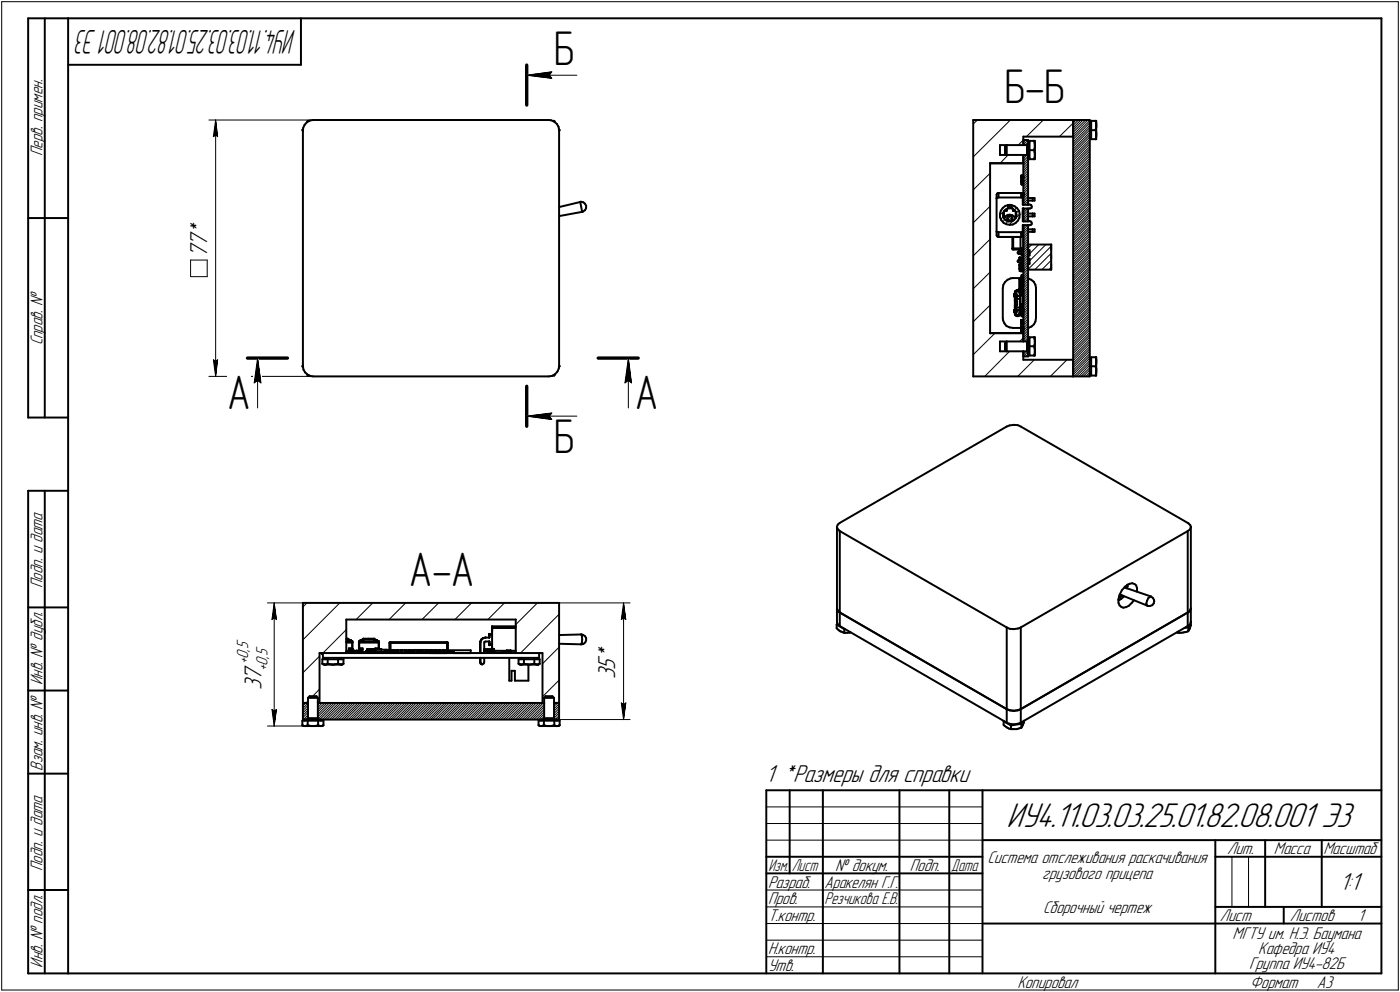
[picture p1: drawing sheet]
<svg xmlns="http://www.w3.org/2000/svg" width="421mm" height="298mm" viewBox="0 0 421 298" stroke-linecap="round" stroke-linejoin="round" font-family="sans-serif">
<defs><g id="words">
<g font-size="14.6">
<text x="166.5" y="19.5">Б</text>
<text x="302.1" y="31">Б-Б</text>
<text x="68.3" y="122.9">А</text>
<text x="190.9" y="122.9">А</text>
<text x="166.5" y="136.3">Б</text>
<text x="122.9" y="176.1">А-А</text>
</g>
<text font-size="10.9" x="302.7" y="248.5">ИУ4.11.03.03.25.01.82.08.001 Э3</text>
<text font-size="10.6" x="89" y="9" transform="rotate(180 89 9)">ИУ4.11.03.03.25.01.82.08.001 Э3</text>
<g font-size="7.8">
<text x="62.3" y="71.1" transform="rotate(-90 62.3 71.1)">*</text>
<text x="62.3" y="77.4" transform="rotate(-90 62.3 77.4)">7</text>
<text x="62.3" y="74.2" transform="rotate(-90 62.3 74.2)">7</text>
<text x="185" y="204" transform="rotate(-90 185 204)">3</text>
<text x="185" y="201.2" transform="rotate(-90 185 201.2)">5</text>
<text x="185" y="198.4" transform="rotate(-90 185 198.4)">*</text>
<text x="78.7" y="207.4" transform="rotate(-90 78.7 207.4)">3</text>
<text x="78.7" y="204.6" transform="rotate(-90 78.7 204.6)">7</text>
<text x="230.2" y="235">1 *Размеры для справки</text>
<text x="402.9" y="267.5">1:1</text>
</g>
<g font-size="5.4">
<text x="12.8" y="46.9" transform="rotate(-90 12.8 46.9)">Перв. примен.</text>
<text x="12.8" y="103.8" transform="rotate(-90 12.8 103.8)">Справ. !</text>
<text x="12.8" y="176.7" transform="rotate(-90 12.8 176.7)">Подп. и дата</text>
<text x="12.8" y="205.8" transform="rotate(-90 12.8 205.8)">Инв. ! дубл.</text>
<text x="12.8" y="231.6" transform="rotate(-90 12.8 231.6)">Взам. инв. !</text>
<text x="369.1" y="256.8">Лит.</text>
<text x="383.1" y="256.8">Масса</text>
<text x="398" y="256.8">Масштаб</text>
<text x="12.8" y="261.7" transform="rotate(-90 12.8 261.7)">Подп. и дата</text>
<text x="251.2" y="261.8">! докум.</text>
<text x="273.6" y="261.8">Подп.</text>
<text x="297" y="259.3">Система отслеживания раскачивания</text>
<text x="231" y="266.8">Разраб.</text>
<text x="248" y="266.8">Аракелян Г.Г.</text>
<text x="313.5" y="264.3">грузового прицепа</text>
<text x="231" y="271.8">Пров.</text>
<text x="313.7" y="274.3">Сборочный чертеж</text>
<text x="231" y="276.8">Т.контр.</text>
<text x="366.9" y="276.8">Лист</text>
<text x="387.9" y="276.8">Листов</text>
<text x="408.4" y="276.8">1</text>
<text x="231" y="286.8">Н.контр.</text>
<text x="370.7" y="282.3">МГТУ им. Н.Э. Баумана</text>
<text x="378.4" y="286.8">Кафедра ИУ4</text>
<text x="12.8" y="290.8" transform="rotate(-90 12.8 290.8)">Инв. ! подл.</text>
<text x="231" y="291.8">Утв.</text>
<text x="375.6" y="291.3">Группа ИУ4-82Б</text>
<text x="306" y="296.8">Копировал</text>
<text x="376" y="296.8">Формат</text>
<text x="396" y="296.8">A3</text>
</g>
<g font-size="5.3">
<text x="231.1" y="261.8">Изм.</text>
<text x="238.1" y="261.8">Лист</text>
<text x="286.1" y="261.8">Дата</text>
<text x="248" y="271.8">Резчикова Е.В.</text>
</g>
<g font-size="5.1">
<text x="74.7" y="197.9" transform="rotate(-90 74.7 197.9)">0</text>
<text x="74.7" y="195.8" transform="rotate(-90 74.7 195.8)">,</text>
<text x="74.7" y="195.1" transform="rotate(-90 74.7 195.1)">5</text>
<text x="80.4" y="197.2" transform="rotate(-90 80.4 197.2)">5</text>
<text x="80.4" y="197.9" transform="rotate(-90 80.4 197.9)">,</text>
<text x="74.7" y="199.6" transform="rotate(-90 74.7 199.6)">+</text>
<text x="80.4" y="201.7" transform="rotate(-90 80.4 201.7)">+</text>
<text x="80.4" y="200" transform="rotate(-90 80.4 200)">0</text>
</g>
</g></defs>
<g fill="none" stroke="#000" stroke-width=".59">
<path d="M8.5 5.5v120zM8.5 5.5h12zM13.5 5.5v120zM20.5 5.5v287zM20.5 5.5h395zM20.5 19.5h70zM90.5 5.5v14zM415.5 5.5v287zM90.9 39.1l.2 .3zM91.1 39.1v71zM91.1 38.8l-.2 .3zM91.2 38.4l-.1 .7z"/>
<path d="M91.6 37.5l-.4 .9zM92.3 36.7l.8-.5zM92.3 36.7l-.7 .8zM92.5 36.3h.5zM92.5 36.3l-.1 .4zM93.1 36.2l1-.1zM94.1 36.1h71zM165.1 36.1l.7 .1zM165.8 36.2l.9 .4zM166.3 36.3h.4zM166.7 36.6l.8 .7zM166.7 36.3l.2 .4z"/>
<path d="M167.5 37.3l.5 .8zM168 38.1l.1 1zM168.1 38.8l.2 .3zM168.1 39.1v71zM168.3 39.1l-.2 .3zM292.7 36.1h30zM292.7 36.1v77zM322.7 36.1v5zM322.7 36.1h5zM322.7 36.1v77zM327.7 36.7h.5zM327.7 36.1v77z"/>
<path d="M328.2 36.3h1.3zM328.2 39.1h1.3zM328.2 39.1v2.7zM328.2 36.3v2.8zM329.5 36.3h.2zM329.5 39.2l.2 .5zM329.5 39.2h.1M329.5 36.5l.2 .4zM329.5 36.3v.2zM329.6 38.6l-.1 .5zM329.7 38.2l-.1 .4zM329.7 37.7v.5z"/>
<path d="M329.7 36.3v1.4zM329.7 37.7v2.8zM329.7 39.7v.4zM329.7 37.4v.3zM329.7 36.9v.5zM297.8 49v51.2zM297.8 49h10zM297.8 49.1h10zM299.7 58.5v1.1zM299.7 59.6v10zM299.8 59.4h.2zM299.8 59.4l-.1 .2z"/>
<path d="M299.9 58.2l.3-.2zM299.9 58.2l-.2 .3zM300 59.4h7.4zM300.3 58h.1M300.3 58h6.8zM300.3 58v1.4zM300.7 46.6h2zM300.7 43.6h2zM300.7 43.6v3zM302.3 44.1v2zM302.3 46.1l.5 .5zM302.8 43.6v3z"/>
<path d="M302.8 46.6h6.1zM302.8 43.6h6.1zM302.8 43.6l-.5 .5zM307.2 53.3h.1M307.1 53.3h.1M307.1 53.2v.1zM307.2 54.9h.1M307.1 54.8h.1M307.2 54.8h.1M307.1 54.7h.1M307.1 54.3h.1M307.2 54.4h.1"/>
<path d="M307.1 54.4v.3zM307.1 54.4h.1M307.1 52.8h.1M307.1 53.2h.1M307.1 52.8v.4zM307.1 58v1.4zM307.2 58h.1M307.3 54.9h.1M307.3 54.8h.1M307.2 54.4v.3zM307.2 54.7h.1M307.2 54.3h.1"/>
<path d="M307.2 54.8h.5zM307.3 54.4h.1M307.2 54.7h.5zM307.2 52.7h.1M307.2 53.2h.1M307.2 52.8h.5zM307.2 52.8v.4zM307.2 52.7h.5zM307.2 52.8h.1M307.3 53.3h.1M307.2 58h.6zM307.2 53.3v1.1z"/>
<path d="M307.2 58l.3 .2zM307.3 53.2h.1M307.3 55.5h.1M307.3 55.5h.5zM307.3 54.8v.6zM307.3 55.4h.5zM307.3 54.4h.2zM307.4 54.4h.1M307.3 53.3h.2zM307.4 53.3h.1M307.5 54.4h.1M307.5 53.3h.1"/>
<path d="M307.4 59.4h.2zM307.5 54.4h.2zM307.5 53.3l.2-.1zM307.5 53.3h.2zM307.5 58.2l.1 .3zM307.6 59.5h.2zM307.6 58.5v1.1zM307.6 59.6v1.9zM307.6 59.4v.2zM307.8 53.3h.1M307.7 53.4h.1M307.7 53.3h.1"/>
<path d="M307.7 54.4v.3zM307.7 54.7h.1M307.8 54.3h.1M307.7 54.4h.1M307.8 54.7h.1M307.7 52.8v.4zM307.7 53.2h.1M307.7 52.7h.1M307.8 52.8h.1M307.7 52.8h.1M307.8 54.2h.1M307.7 53.3v1.1z"/>
<path d="M307.8 53.2v.1zM307.8 54.4v.3zM307.8 54.4h.1M307.7 54.8h.1M307.8 53.2h.1M307.8 52.8v.4zM307.8 41.1h14.9zM307.8 58v.3zM307.8 58v.8zM307.8 58.3v.5zM307.8 58v1.5zM307.8 41.1v2.5z"/>
<path d="M307.8 46.6v2.4zM307.8 42.1v1.5zM307.8 46.6v15zM307.8 42.1h1.4zM308.9 43.6v3zM308.9 46.6l.2 .1zM308.9 43.6l.2-.2zM309.1 46.7l.1 .3zM309.2 59.5h1.4zM309.2 42.7h.4zM309.2 42.7v4.8zM309.2 47.5h.4z"/>
<path d="M309.2 42.1v.6zM309.2 47.5v14.1zM309.2 43.2l-.1 .2zM309.6 47.8h1.4zM309.6 42.3h1.4zM309.6 45.1h1.4zM309.6 45.1v2.7zM309.6 42.3v2.8zM310.6 59.5v.8zM310.6 59.5h.5zM311 42.3h.2zM311 47.8h.2z"/>
<path d="M311.1 45.2h.1M311 42.3l.1 .2zM311.1 45.2v.5zM311.1 42.5v.4zM311.1 59.5v.8zM311.1 44.6l-.1 .5zM311.1 45.7l.1 .4zM311.1 47.4l-.1 .4zM311.1 42.9l.1 .5zM311.2 44.2l-.1 .4zM311.2 43.7v.5zM311.2 42.3v1.4z"/>
<path d="M311.2 43.7v2.8zM311.2 46.1v.4zM311.2 46.5v1.3zM311.2 46.9l-.1 .5zM311.2 46.5v.4zM311.2 43.4v.3zM327.7 41.5h.5zM328.2 41.8h1.3zM329.5 41.8h.2zM329.6 41.4l-.1 .4zM329.7 40.1v.4zM329.7 40.5v1.3z"/>
<path d="M329.7 40.9l-.1 .5zM329.7 40.5v.4zM8.5 65.5h12zM168.1 62.2l6.4-1.5zM168.1 64.9l7-1.2zM174.5 60.7l.2-.1zM174.5 60.7l.6 3zM174.7 60.6l.7 .2zM175.1 63.7l.2-.1zM175.3 63.6l.6-.4zM175.4 60.8l.5 .4zM175.9 61.2l.4 .6z"/>
<path d="M176.3 61.8v.8zM176.3 62.6l-.4 .6zM299.7 69.6v1.1zM299.7 70.7l.2 .3zM299.7 69.6l.1 .2zM299.8 69.8h.2zM299.9 71l.3 .2zM300 69.8h7.4zM300.2 71.2h7zM300.3 71.2h6.8zM300.3 69.8v1.4zM300.7 65.3l.5 .9z"/>
<path d="M300.7 64.3v1zM301 63.3l-.3 1zM301.2 66.2l.6 .8zM301.6 62.5l-.6 .8zM301.6 62.5l.7-.6zM301.7 64.9l.2 .7zM301.8 63.9v1.4zM301.8 64l-.1 .9zM301.8 67l.9 .4zM301.8 65h.1M301.8 64.2v.8zM301.8 64.2h.1"/>
<path d="M301.9 65.6l.6 .6zM301.9 63.6v1.9zM302.1 63.3l.7-.5zM302.1 63.3l-.3 .7zM302.1 63.3h.7zM302.2 63.2h.5zM302.3 61.9l.9-.3zM302.4 65l-.4 .7zM302.4 65l.6-.4zM302.5 66.2l.8 .3zM302.7 62.8v.4zM302.7 67.4l1 .2z"/>
<path d="M302.8 62.8l.7-.2zM302.8 62.8v.5zM302.9 65.6v.6zM302.9 66.2l.1 .3zM302.9 65.6l.2 .5zM303 64.6l.7-.1zM303 65.3l-.1 .3zM303.1 66.1l.4 .3zM303.2 61.6h1zM303.2 61.6h.5zM303.2 61.6v.6zM303.2 62.2h1z"/>
<path d="M303.3 66.5h.8zM303.4 64.9h.5zM303.4 64.9l-.4 .4zM303.5 62.6l.9 .1zM303.5 66.4l.5-.1zM303.7 67.6l.8-.1zM303.7 61.6h.5zM303.7 64.5l.8 .2zM303.9 64.9l.4 .3zM304 66.3l.4-.3zM304.1 66.5l.8-.3zM304.2 61.6l.9 .4z"/>
<path d="M304.2 61.6v.6zM304.3 65.2l.2 .4zM304.4 62.7l.7 .4zM304.5 71.2v3.5zM304.5 74.7h.1M304.5 74.7h.2zM304.5 74.8v.1zM304.5 65.6v.6zM304.5 66.2l-.1 .3zM304.5 64.7l.6 .4zM304.5 65.6l-.1 .4zM304.5 74.9l.2 .1z"/>
<path d="M304.5 67.5l.9-.4zM304.6 63.3h.7zM304.6 63.3h.6zM304.6 62.8v.5zM304.7 74.8h2.2zM304.7 74.8h.1M304.7 74.7h2.2zM304.7 75h2.2zM304.7 71.2v3.5zM304.7 63.2h.5zM304.7 62.8v.4zM305.1 63.1l.5 .7z"/>
<path d="M305.1 65.1l.3 .6zM305.1 62l.8 .6zM305.4 65.6l-.5 .6zM305.5 65h.1M305.5 64.2h.1M305.5 63.6v1.9zM305.6 63.9v1.4zM305.6 63.8l.1 .8zM305.6 64.2v.8zM305.6 64.9l-.2 .7zM305.7 64.6l-.1 .3zM305.9 62.6l.6 .8z"/>
<path d="M306.1 78.4v.2zM306.1 75.9v.1zM306.1 75.9l.2-.3zM306.1 78.6l.2 .2zM306.1 76l.2 .3zM306.1 78.4l.2-.3zM306.2 66.3l-.8 .8zM306.3 78.1h1.5zM306.3 76.3h1.5zM306.3 78.1v.7zM306.3 75.6h1.5zM306.3 75.6v.7z"/>
<path d="M306.3 78.8h1.5zM306.5 63.4l.2 1zM306.6 75h.1M306.6 75v.6zM306.7 77.4h.1M306.6 77.5v.6zM306.7 77.5h.1M306.6 77.5h.1M306.6 79.7h.1M306.6 79.7v1.1zM306.6 65.4l-.4 .9zM306.7 75v.6z"/>
<path d="M306.7 75h.2zM306.7 77.5h.4zM306.7 77.5v.6zM306.7 77.4h.4zM306.7 79.7v1.1zM306.7 79.7l.2-.1zM306.7 79.5h.1M306.7 79.6h.1M306.7 79.5h.2zM306.7 64.4l-.1 1zM306.9 76.3h.2zM306.9 77.9h.3z"/>
<path d="M306.9 71.2v4.4zM306.9 79.1v1zM306.9 79.1l.3-.2zM307.1 78.8h.1M307.2 76.3h.1M307.1 76.4l.1 .1zM307.1 76.3h.2zM307.1 76.3h.1M307.1 76.4h.2zM307.1 77.4h.4zM307.2 78.8h.1M307.1 77.5h.4z"/>
<path d="M307.1 77.5v.4zM307.1 77.5h.1M307.1 74.8h.1M307.1 74.8v.8zM307.1 69.8v1.4zM307.2 76.5l.1 .1zM307.2 77.9v.2zM307.2 77.9h.3zM307.2 74.7h.1M307.3 74.8h.1M307.2 74.8v.8zM307.3 74.7h.1"/>
<path d="M307.2 78.9h.2zM307.2 71.2l.3-.2zM307.3 76.3h.1zM307.3 76.4h.1M307.3 76.5h.1M307.3 76.3h.1M307.3 78.9h.1zM307.3 78.1h.5zM307.3 78.9h.1M307.3 74.7h.5zM307.3 74.7v.9zM307.3 76.6h.2z"/>
<path d="M307.3 76.5h.2zM307.3 76.6h.1M307.4 79v.2zM307.4 78.8v1.8zM307.4 69.8h.2zM307.4 78.9h.1M307.5 76.6h.1M307.5 76.5h.2zM307.5 77.4h.1M307.6 77.5h.1M307.5 77.5v.4zM307.6 77.9h.1"/>
<path d="M307.5 77.9v.2zM307.6 76.9h.2zM307.6 76.6h.1M307.6 76.7h.2zM307.6 76.7v.2zM307.6 77.5v.4zM307.6 77.9v.2zM307.6 77.9h.2zM307.6 60.3h.2zM307.6 69.7h.2zM307.6 68.9h.2zM307.6 65h.2z"/>
<path d="M307.6 64.2h.2zM307.6 63.6v.9zM307.6 70.7l-.1 .3zM307.6 69.6v1.1zM307.6 62.7v3.8zM307.6 62.7h.2zM307.6 67.6h.2zM307.6 67.6v2zM307.6 66.5h.2zM307.6 69.6v.2zM307.6 61.5h.2zM307.7 76.5l.1 .2z"/>
<path d="M307.8 69.7v5zM307.8 67.6v1.3zM307.8 65v1.5zM307.8 62.7v1.5zM307.8 60.3v1.2zM307.8 62.7v3.8zM307.8 61.6h1.4zM307.8 67.6v35zM307.8 62.7h1.4zM307.8 66.5h1.4zM307.8 67.6h1.4zM309.1 73.5v1.7z"/>
<path d="M309.1 76.8v.9zM309.1 73.5h7zM309.1 75.2h.5zM309.1 79.3h.5zM309.1 79.3v1.7zM309.1 77.7h.5zM309.1 76.8h.5zM309.2 60.3h1.4zM309.2 69.7h1.4zM309.2 68.9h1.4zM309.2 65h1.4zM309.2 64.2h1.4z"/>
<path d="M309.2 62.7h.5zM309.2 67.6h.5zM309.2 66.5h.5zM309.2 61.5h.5zM309.2 78.1h.4zM309.2 76.3h.4zM309.2 75.6h.4zM309.2 78.8h.4zM309.2 62.7v3.8zM309.2 67.6v34.1zM309.6 75.2v1.6zM309.6 77.7v1.6z"/>
<path d="M309.7 61.5l.4 .1zM309.8 62.7h.1M309.7 66.5l.4 .1zM309.8 67.6h.1M309.8 62.7l.4-.2zM309.8 67.6l.4-.1zM310.1 61.6l.2 .5zM310.1 66.6l.2 .5zM310.3 62.1l-.1 .4zM310.3 67.1l-.1 .4zM310.6 60.3h.5zM310.6 68.9h.5z"/>
<path d="M310.6 69.7h.5zM310.6 68.9v.8zM310.6 64.2h.5zM310.6 64.2v.8zM310.6 65h.5zM311.1 68.9v.8zM311.1 64.2v.8zM316.1 76.6v1.2zM316.1 73.5v1.7zM316.1 79.3v1.7zM316.1 73.5v7.5zM301.6 95.6l.1 .7z"/>
<path d="M301.6 86.6v9zM301.7 96.3l.4 .9zM301.8 85.6l-.2 1zM302.1 97.2l.6 .8zM302.3 84.8l-.5 .8zM302.3 84.8l.7-.7zM302.7 98l.9 .4zM303 84.1l1-.4zM303.6 98.4l1 .2zM304 83.7l.6-.1zM304.6 98.6h2.5zM304.6 83.6h2.7z"/>
<path d="M305 88.4v.7zM305 93.1v.7zM305 93.1h.1M305.1 89.1h.1M305.1 93.8h.1M305 88.4h.1M305.1 88.4v.7zM305.1 93.8h.1zM305.1 88.4h.1zM305.1 93.1v.7zM305.1 93.1h.1zM305.1 89.1h.1z"/>
<path d="M305.2 91.6h.3zM305.2 90.6h.3zM305.2 91.8v.6zM305.2 92.4v.2zM305.2 90.4h.4zM305.2 92.6h.3zM305.2 88.2l.1 .3zM305.2 89.6h.3zM305.2 90.4v.2zM305.2 91.6v.2zM305.2 92.6v.4zM305.2 89.8v.6z"/>
<path d="M305.2 94.4l.1 .3zM305.2 94v.4zM305.2 89.6v.2zM305.2 88.2v1zM305.2 89.8h.4zM305.2 89.2v.4zM305.2 92.4h.4zM305.2 93l.1 .3zM305.2 91.8h.4zM305.2 87.8v.4zM305.2 93v1.1zM305.2 94.1v.1z"/>
<path d="M305.2 90.6v1zM305.3 88.5l.5 .6zM305.3 87.5l.3-.1zM305.3 87.5l-.1 .3zM305.3 93.7l-.1 .3zM305.3 94.7l.3 .1zM305.3 88.9l-.1 .3zM305.3 88.9h.1M305.3 93.3h.1M305.4 93.3h.1M305.4 94v.4zM305.4 88.4l.2-.1z"/>
<path d="M305.4 88.4l.5 .6zM305.4 87.8v.4zM305.4 93.8l.2 .1zM305.5 94.4h.1M305.4 94h.1M305.4 88.2h.1M305.5 88.8h.1M305.4 87.8h.1M305.4 93.8v.2zM305.5 94.7h.1M305.4 94.4v.2zM305.4 87.6v.2z"/>
<path d="M305.4 87.6h.1M305.4 88.2v.2zM305.5 90.6v1zM305.6 88.1h.1M305.6 94.5h.1M305.5 89.2h.1M305.5 89.2v.4zM305.5 87.8h.1M305.6 93h.1M305.5 87.8v.4zM305.5 91.6v.2zM305.5 94h.1"/>
<path d="M305.5 88.7h.1M305.5 88.2h.1M305.5 88.1h.1M305.5 89.6v.2zM305.5 93.4h.1M305.5 90.4v.2zM305.5 94v.4zM305.5 92.4v.2zM305.5 94.1h.1M305.5 92.6v.4zM305.5 94.7h.1zM305.5 87.5h.1z"/>
<path d="M305.6 94.6h.1M305.6 89.2h.1M305.6 87.7h.1M305.6 89.1h.1M305.6 88.2h.1M305.6 93.1h.1M305.6 94h.1M305.6 88.3l.6 .7zM305.7 93.2h.1M305.6 87.5v.1zM305.6 88.2l.2 .4zM305.6 91.8h.1"/>
<path d="M305.6 91.8v.6zM305.6 89.8h1.1zM305.6 87.6h1.1zM305.6 92.4h1.1zM305.6 94.8h1.7zM305.6 94.7h1.7zM305.6 87.5h1.1zM305.6 87.4h1.3zM305.7 90.4h.1M305.6 89.8v.6zM305.6 94.6h1.4zM305.7 87.3h.6z"/>
<path d="M305.7 95h.2zM305.7 95h.1M305.7 90.4l.2 .1zM305.7 87.4h.1M305.7 94.8h.1M305.7 91.8l.2-.1zM305.7 87.3h.1M305.7 87.2l.2-.1zM305.7 94.8h.6zM305.8 93.1l-.5 .6zM305.8 93.6l-.2 .3zM305.8 93.6h.1"/>
<path d="M305.9 89.2h.1M305.9 93.2h.1M305.9 93l.2 .1zM305.9 90.6h.1M305.9 89.2l.2-.2zM305.9 89h.1M305.9 93h.1M305.9 87.1h.2zM305.9 91.7h.1M305.9 93.2l-.5 .6zM305.9 90.6v1zM305.9 95h.2z"/>
<path d="M306 89h.1M306 93.1h.1M306.1 89h.1M306.1 95h.1zM306.1 87.1l.1 .1zM306.1 89l-.2 .2zM306.1 93.1h.1M306.2 93.2l-.6 .7zM306.3 94.9h.1M306.2 87.2h.1M306.2 87.4h.1M306.3 94.8h.1"/>
<path d="M306.3 87.4h.1M306.3 87.3h.1M306.4 94.8h.1M306.4 87.6h.1M306.5 94.5h.1M306.5 94.5l.2-.1zM306.5 87.6l.2 .1zM306.6 83.9h.1M306.6 83.9v2.8zM306.7 86.7h.1M306.6 80.8h.1M306.7 81.4l.4 .1z"/>
<path d="M306.7 80.8v.6zM306.7 86.8h.4zM306.7 83.9v2.8zM306.7 86.7h.4zM306.7 83.9h.4zM306.7 83.8h.1M306.7 86.8h.1M306.7 83.8l.4-.1zM306.7 80.9h.4zM306.7 80.8h.1M306.7 80.8h.4zM306.7 88.1v1z"/>
<path d="M306.7 87.5h.4zM306.7 87.5v.6zM306.7 89.1h.1M306.7 93.7v.5zM306.7 94.2l.4 .1zM306.7 92.7h.1M306.7 92.7v1zM306.7 94.4h.1M306.7 88.5h1zM306.7 93.6h.4zM306.7 88.5v5.1zM306.8 88.9v4z"/>
<path d="M306.8 92.9h.4zM306.8 88.9h1zM306.8 94.3h.1M306.9 80.9v.1zM306.9 81h.2zM306.9 87.5h.1M306.9 87.4h.1M306.9 87.3l.2-.1zM306.9 94.4h.1M306.9 94.5l.2 .1zM306.9 94.3h.1M306.9 80.1l.3 .2z"/>
<path d="M307.1 96.3h.1M307.1 97.4h.1M307.1 97.1v.3zM307.1 96.3v.5zM307.2 94h.1M307.1 93.9h.1M307.1 93.5h.1M307.2 93.6h.1M307.1 93.6v.3zM307.1 93.6h.1M307.1 81h.1M307.1 80.9h.2z"/>
<path d="M307.1 80.9v.1zM307.1 81h.2zM307.1 85v.5zM307.1 85h.1M307.1 85.5h.1M307.1 81.5l.5-.1zM307.1 81v.5zM307.1 86.7h.1M307.2 86.8h.1M307.1 83.7v.2zM307.2 83.7h.1M307.2 86.7h.1"/>
<path d="M307.2 83.9h.1M307.1 86v.7zM307.1 85.6h.1M307.1 84.6v.4zM307.1 83.9v.3zM307.1 83.9v2.8zM307.1 86.8h.1M307.1 98.6h.1M307.1 99.7h.1M307.1 98.6v1.1zM307.1 80.2v.6zM307.1 80.9h.1"/>
<path d="M307.2 80.8h.1M307.1 80.8h.1M307.2 80.9h.1M307.1 87.2l.4-.1zM307.1 87.4h.1M307.1 87.5v1zM307.1 97.2h.1M307.1 96.8h.1M307.2 97.1h.1M307.1 97.1h.1M307.1 96.8v.3zM307.1 94.4h.5z"/>
<path d="M307.1 94.6h.4zM307.1 94.4h.1M307.1 94.3h.6zM307.1 93.6v.7zM307.2 87.3h.1M307.2 88.5h.1M307.1 84.6h.1M307.1 84.2h.1M307.2 84.5h.1M307.1 84.5h.1M307.1 84.2v.3zM307.2 86.1h.1"/>
<path d="M307.1 86h.1M307.2 85.7h.1M307.1 85.7v.3zM307.1 85.7h.1M307.2 98.6h.1M307.1 98.2h.1M307.2 98.3h.1M307.1 98.3v.3zM307.1 98.3h.1M307.1 92.5h.1M307.1 92h.1M307.2 92.5h.1"/>
<path d="M307.1 92.4h.1M307.1 92v.4zM307.1 88.4h.1M307.1 87.4v1zM307.2 97.4h.1M307.2 99.7h.1M307.3 96.3h.1M307.2 96.2h.1M307.2 96.3v.4zM307.3 96.2h.1M307.2 93.6v.3zM307.2 93.9h.1"/>
<path d="M307.2 93.5h.1M307.2 94h.5zM307.3 93.6h.1M307.2 93.9h.5zM307.2 81.1l.1 .1zM307.2 86.1v.6zM307.2 83.9v.2zM307.2 83.7v.2zM307.3 83.7h.1M307.3 83.9h.1M307.3 86.7h.1M307.2 99.8h.5z"/>
<path d="M307.2 98.7v1zM307.2 99.7h.5zM307.2 80.3v.5zM307.2 94.4h.1M307.2 96.7h.1M307.2 96.8h.5zM307.2 97.2h.1M307.2 96.8v.3zM307.2 96.7h.5zM307.3 97.1h.1M307.2 88.5h.5zM307.2 84.5v1.2z"/>
<path d="M307.2 84.1h.1M307.2 84.2h.5zM307.2 84.6h.1M307.2 84.2v.3zM307.2 84.1h.5zM307.3 84.5h.1M307.2 85.7v.3zM307.2 86h.1M307.2 85.6h.1M307.2 86.1h.5zM307.3 85.7h.1M307.2 86h.5z"/>
<path d="M307.2 98.7h.1M307.2 98.3v.3zM307.2 98.2h.1M307.2 98.7h.5zM307.3 98.3h.1M307.2 98.6h.5zM307.2 92.5v1.1zM307.2 91.9h.1M307.2 92.4h.1M307.3 92h.1M307.2 92v.4zM307.3 91.9h.1"/>
<path d="M307.2 92h.1M307.3 92.5h.1M307.2 87.4v1zM307.2 88.4h.5zM307.2 87.4h.5zM307.2 87.3h.5zM307.2 97.1v1.2zM307.2 80.3h.2zM307.3 81h.1M307.3 81.1h.1M307.3 80.9v.1zM307.3 91.4h.5z"/>
<path d="M307.3 92.7h.5zM307.3 91.4v1.3zM307.3 81h.2zM307.3 86.8h.1M307.3 83.7v.2zM307.3 86.1v.6zM307.3 83.9v.2zM307.3 80.8h.1M307.3 80.8h.3zM307.3 80.9h.3zM307.3 80.3v.5zM307.3 86.1v.5z"/>
<path d="M307.3 87h.5zM307.3 86.6v.4zM307.3 87h.1M307.3 86.6h.5zM307.3 83.3h.5zM307.3 83.3v.4zM307.3 83.7v.4zM307.3 83.7h.5zM307.3 83.1v.2zM307.3 83.1h.5zM307.3 82.7v.4zM307.3 82.7v.6z"/>
<path d="M307.3 82.7h.5zM307.3 94.7l.1-.1zM307.3 94.6h.1M307.3 94.8l.3-.1zM307.3 98.7h.5zM307.3 80.9h.5zM307.3 98.2h.1M307.3 96.2h.5zM307.3 96.2v.5zM307.3 93.6h.2zM307.4 93.6h.1M307.3 81.2h.2z"/>
<path d="M307.3 81.1h.2zM307.3 81.2h.1M307.3 97.1h.2zM307.4 97.1h.1M307.3 84.5h.2zM307.4 84.6h.1M307.3 85.7h.2zM307.3 85.6h.2zM307.4 85.6h.1M307.3 85.6h.1M307.3 98.2h.2zM307.4 98.2h.1"/>
<path d="M307.5 93.6h.1M307.4 94.9v.2zM307.4 87.1h.2zM307.4 94.4h.2zM307.4 95.1l.4-.1zM307.4 87.2h.1M307.4 94.8h.1M307.4 94.3h.1M307.4 94.9h.4zM307.5 97.1h.1M307.5 84.6h.1M307.5 85.6h.1"/>
<path d="M307.5 98.2h.1M307.4 80.6h.4zM307.4 80.3v.3zM307.5 93.6h.2zM307.5 81.2h.1M307.5 81.1l.2 .1zM307.6 81h.1M307.5 80.9v.1zM307.5 87.1h.1M307.5 97.1h.2zM307.5 94.6h.1M307.5 84.5h.2z"/>
<path d="M307.5 84.5h.1M307.5 85.7h.2zM307.5 85.6l.2 .1zM307.5 85.7h.1M307.5 98.2l.2 .1zM307.6 81.5h.2zM307.6 81.3h.2zM307.6 81.3v.2zM307.6 91v.3zM307.6 91h.2zM307.6 91.3h.2zM307.6 89.5v.2z"/>
<path d="M307.6 89.7h.2zM307.6 89.5h.2zM307.6 90.3h.2zM307.6 90h.2zM307.6 90v.3zM307.6 90.5v.3zM307.6 90.5h.2zM307.6 90.8h.2zM307.6 81h.2zM307.6 80.9v.1zM307.6 80.8h.2zM307.6 80.6v.2z"/>
<path d="M307.6 80.9h.1M307.7 80.9h.1M307.6 87h.2zM307.6 87.1h.1M307.6 94.3h.1M307.6 94.7h.2zM307.7 94.5h.1M307.6 94.7h.1M307.7 93.6v.3zM307.7 93.9h.1M307.8 93.5h.1M307.7 93.6h.1"/>
<path d="M307.8 93.9h.1M307.7 94h.1M307.7 81.2h.1M307.8 92.9h.1M307.7 92.9h.1M307.8 81h.1M307.7 81v.2zM307.7 99.7h.1M307.8 99.7h.1M307.7 98.7v1zM307.7 80.8h.1M307.8 85.4h.1"/>
<path d="M307.8 85h.1M307.8 84.9h.1M307.8 87.3h.1M307.7 94l.1 .6zM307.7 94v.4zM307.7 96.8v.3zM307.8 97.2h.1M307.7 97.1h.1M307.7 96.7h.1M307.8 96.8h.1M307.7 94.5l.1 .2zM307.7 94v.3z"/>
<path d="M307.7 88.5h.1M307.7 93h.1M307.7 88.5v.4zM307.7 87.3h.1M307.7 84.5v1.2zM307.8 98.7h.1M307.8 96.7h.1M307.7 84.2v.3zM307.8 84.6h.1M307.7 84.5h.1M307.7 84.1h.1M307.8 84.2h.1"/>
<path d="M307.7 85.7v.3zM307.7 86h.1M307.8 85.6h.1M307.7 85.7h.1M307.8 86h.1M307.7 86.1h.1M307.7 98.3v.3zM307.7 98.6h.1M307.8 98.2h.1M307.7 98.3h.1M307.8 98.6h.1M307.7 98.7h.1"/>
<path d="M307.7 92.7v.9zM307.8 88.4h.1M307.7 87.4v1zM307.8 87.4h.1M307.7 97.1v1.2zM307.8 93.6v.3zM307.8 93.6h.1M307.8 88.9v.6zM307.8 90.3v.2zM307.8 89.7v.3zM307.8 98.7v1zM307.8 80.6v.2z"/>
<path d="M307.8 87.1l-.1 .2zM307.8 87.6v.3zM307.8 97.1h.1M307.8 96.8v.3zM307.8 88.5v.4zM307.8 84.5h.1M307.8 84.2v.3zM307.8 85.7v.3zM307.8 85.7h.1M307.8 98.3v.3zM307.8 98.3h.1M307.8 87.4v1z"/>
<path d="M309.1 81h7zM309.3 98.6h.1M309.2 83.7l.9 .4zM309.3 98.6l.9-.5zM310.1 84.1l.8 .6zM310.2 98.1l.8-.6zM310.9 84.7l.5 .9zM311.4 96.6l-.4 .9zM311.4 85.6l.2 .9zM311.6 86.6v9zM311.6 95.6l-.2 1zM311.6 86.5h.1"/>
<path d="M90.9 110.1l.2 .3zM91.1 109.8l-.2 .3zM91.1 110.1l.2 1zM91.3 111.1l.5 .8zM91.8 111.9l.7 .7zM92.4 112.5l.1 .4zM92.5 112.9h.5zM92.5 112.6l1 .4zM93.5 113l.6 .1zM94.1 113.1h71zM165.1 113.1l1-.2zM166.1 112.9l.9-.5z"/>
<path d="M166.3 112.9h.4zM166.9 112.5l-.2 .4zM167.6 111.7l-.6 .7zM168.1 110.7l-.5 1zM168.1 109.8l.2 .3zM168.1 110.1v.6zM168.3 110.1l-.2 .3zM292.7 113.1h30zM297.8 100.2h10zM297.8 100.1h10zM300.7 105.6h2zM300.7 102.6v3z"/>
<path d="M300.7 102.6h2zM302.3 103.1v2zM302.3 105.1l.5 .5zM302.8 102.6v3zM302.8 105.6h6.1zM302.8 102.6h6.1zM302.8 102.6l-.5 .5zM307.8 108.1h14.9zM307.8 100.2v2.4zM307.8 105.6v2.5zM307.8 107.1h1.4zM307.8 105.6v1.5z"/>
<path d="M308.9 102.6v3zM308.9 105.6l.2 .1zM308.9 102.6l.2-.2zM309.1 105.7l.1 .3zM309.2 101.7h.4zM309.2 106.5h.4zM309.2 101.7v4.8zM309.2 102.2l-.1 .2zM309.2 106.5v.6zM309.6 106.8h1.4zM309.6 101.3h1.4zM309.6 104.1h1.4z"/>
<path d="M309.6 104.1v2.7zM309.6 101.3v2.8zM311 101.3h.2zM311 106.8h.2zM311 104.1l.1 .1zM311 101.3l.1 .2zM311.1 104.2v.4zM311.1 101.5v.4zM311.1 103.6l-.1 .5zM311.1 104.6l.1 .6zM311.1 106.4l-.1 .4zM311.1 101.9l.1 .5z"/>
<path d="M311.2 103.2l-.1 .4zM311.2 102.7v.5zM311.2 101.3v1.4zM311.2 102.7v2.8zM311.2 105.2v.3zM311.2 105.5v1.3zM311.2 105.9l-.1 .5zM311.2 105.5v.4zM311.2 102.4v.3zM322.7 108.1v5zM322.7 113.1h5zM327.7 107.7h.5z"/>
<path d="M327.7 112.5h.5zM328.2 112.9h1.3zM328.2 107.4h1.3zM328.2 110.1h1.3zM328.2 110.1v2.8zM328.2 107.4v2.7zM329.5 107.4h.2zM329.5 112.9h.2zM329.5 110.2l.2 .5zM329.5 110.1v.1zM329.5 107.4l.2 .5zM329.5 107.4h.1"/>
<path d="M329.6 109.6l-.1 .5zM329.6 112.4l-.1 .5zM329.7 109.2l-.1 .4zM329.7 108.7v.5zM329.7 107.4v1.3zM329.7 108.7v2.7zM329.7 111.2v.2zM329.7 110.7v.5zM329.7 111.4v1.5zM329.7 111.9l-.1 .5zM329.7 111.4v.5zM329.7 108.4v.3z"/>
<path d="M329.7 107.9v.5zM8.5 125.5h12zM302.8 128.2l.8-.4zM303.6 127.8l1.3-.1zM304.9 127.7l1.2 .1zM306.1 127.8l.9 .4zM307 128.2l50.2 28.9zM8.5 147.5v145zM8.5 147.5h12zM13.5 147.5v145zM251.7 158.3v24.6zM251.7 158.2h.1"/>
<path d="M251.7 158.3l.2 .6zM251.9 158.9l.5 .5zM252 157.6l.6-.5zM252 157.6l-.3 .6zM252.4 159.4l.2 .2zM252.6 157.1l50.2-28.9zM252.6 159.6l50.2 29zM252.6 159.6v24.5zM357.2 159.6l.7-.5zM357.2 157.1l.3 .2zM357.2 159.6v24.5zM357.5 157.3l.5 .5z"/>
<path d="M358 157.8l.1 .5zM358.1 158.5l-.2 .6zM358.1 158.3v.2zM358.1 158.3v24.6zM336.5 179.5h.4zM336.6 179.2l.5-.4zM336.7 178.7l-.3 1.4zM336.8 178.6l8.3 3.4zM336.9 179.5l.8-.5zM337.2 179.9l.9-.7zM337.2 179.9h.1M337.4 177.4l-.7 1.3z"/>
<path d="M338.2 176.5l7.9 2.7zM338.3 176.4l.9-.7zM338.3 176.4l-.9 1zM338.3 176.3l.2 .3zM338.8 176.8h.2zM338.8 176.4l.3-.1zM338.8 176.4v.4zM338.9 175.9l.2 .4zM339 175.8l.1 .2zM339.1 176v.3zM339.2 175.7l.6-.3zM339.8 175.4l.7-.1z"/>
<path d="M340.5 175.3l.7 .2zM341.2 175.5l.5 .4zM341.7 175.9l.3 .9zM342 176.8v1zM345.4 179.7l-.5 .9zM345.4 179.7l.5-.4zM345.9 179.3l.2-.1zM346.1 179.2l.6 .5zM346.7 179.7l.3 .6zM8.5 182.5h12zM91.1 181.2h77zM91.1 181.2v30z"/>
<path d="M96.1 196.3v14.9zM96.1 196.3h8zM96.7 196.3l.2 .2zM96.9 196.3h.1zM96.9 199.5l.3 .1zM96.9 198.1h1.7zM96.9 198.1v1.4zM96.9 199.5l.5 .2zM97 196.3l-.1 .2zM97.1 197.7h65zM97.1 196.3h.1M97.1 196.3v1.4z"/>
<path d="M97.2 199.6h.3zM97.4 199.7h.3zM97.5 199.6l.2 .1zM97.7 199.7h2.5zM97.7 199.7h.3zM97.7 197.7v.4zM98 199.7l.2-.1zM98.2 199.6l.3-.1zM98.5 199.5h.1M98.6 198.1v1.4zM98.6 198.1h3.1zM98.6 199.5l.5 .1z"/>
<path d="M99.1 199.6h.5zM99.6 199.6l.6 .1zM100.2 199.7h2.3zM100.2 199.7l.5-.1zM100.7 199.6h.5zM101.2 199.6l.5-.1zM101.7 198.1v1.4zM101.7 199.5l.2 .1zM101.7 198.1h1.6zM101.9 199.6h.4zM102.3 199.6l.2 .1zM102.5 199.7h.4z"/>
<path d="M102.5 199.7h.2zM102.5 197.7v.4zM102.7 199.7l.3-.1zM102.9 199.7l.4-.2zM103 199.6l.2-.1zM103.2 199.5h.1M103.3 198.1v1.4zM104.1 193h1.8zM104.1 192.7h1.8zM104.1 186.2v10.1zM104.1 186.2h51zM104.1 196.3h51z"/>
<path d="M104.1 191.9h.5zM104.1 192.1h.6zM104.1 195.7h.4zM104.5 195.7v.6zM104.6 191.9h.1M104.6 192.7h1.1zM104.6 192.6h.1M104.6 191.9l.1 .2zM104.8 192.4h.1M104.7 192.4h.1M104.7 192.5h.1M104.7 192.1v.3z"/>
<path d="M104.9 192.4h.1M105 192.4h.1M104.9 195.2h.2zM104.9 195.2v.6zM104.9 195.8h.1M104.9 195.9h.2zM104.9 194.8v.4zM104.9 195.9v.4zM105 195.8h.1M104.9 194.8h.7zM105 195.6h.5zM105.1 192.4h.1"/>
<path d="M105 195.6l.1 .6zM105.1 195.2h1.1zM105.1 196.2h.4zM105.2 192.3h.1M105.1 192.3h.1M105.1 195.2l-.1 .4zM105.2 192.4h.1M105.3 192.4h.1M105.4 192.4h.1M105.5 195.3h.2zM105.5 196h.2zM105.5 195.6h.2z"/>
<path d="M105.5 192.4h.1M105.5 196v.3zM105.5 195.6v.4zM105.5 195.3v.3zM105.5 196.2h.1M105.6 192.4h.1M105.6 192.5h.1M105.6 194.8v.4zM105.7 192.5h.1M105.7 192.6h.1M105.7 196v.3zM105.7 195.3v.3z"/>
<path d="M105.7 195.6v.4zM105.7 196.2h.5zM105.7 195.6h.6zM105.9 196.3h.1M105.9 193v2.2zM105.9 193h.1M105.9 192.7v.3zM105.9 192.7h.1M106 196.3h.1M106 193v2.2zM106 192.7v.3zM106.2 195.2h.1"/>
<path d="M106.3 196.2h.1M106.2 195.2l.1 .4zM106.3 195.2v.4zM106.3 195.6h.1M106.3 195.6l-.1 .6zM106.3 195.6v.6zM106.8 195.7h.1M106.9 196.1h.1M106.9 195.7h.1M106.8 195.7v.4zM106.8 196.1h.1M106.8 196.2h.1"/>
<path d="M106.9 196.1h.4zM106.9 196.2h.4zM106.9 195.7h.4zM106.9 195.6h.1M106.9 196.2h.1M106.9 195.6h.4zM106.9 195.7v.4zM107.3 195.6h1.1zM107.3 195.7h1.1zM107.3 196.1h1.1zM107.3 196.2h1.1zM107.3 196.2h.1"/>
<path d="M107.4 195.6h.1M107.3 195.6h.1M107.3 195.7h.1M107.3 196.1h.1M107.3 195.8v.2zM107.3 196h.1M107.3 195.9h.1M107.3 195.8h.1M107.9 193h.1M107.9 196.3h.1M107.9 193v2.6zM107.9 192.7v.3z"/>
<path d="M107.9 192.7h.1M108 196.3h.1M108 193v2.6zM108 193h5.9zM108 192.7v.3zM108 192.7h5.9zM108.4 196.2h.1M108.3 195.6h.1M108.4 195.6h.1M108.3 192.7h.5zM108.4 192.5h.1M108.3 192.5h.1"/>
<path d="M108.3 192.6h.1M108.4 196.1h.3zM108.4 196.1h.1M108.4 195.7h.1M108.4 195.8v.2zM108.4 196h.1M108.4 196.2h.3zM108.4 195.7h.3zM108.4 195.9h.1M108.4 195.8h.1M108.4 195.6h.3zM108.5 192.4h.1"/>
<path d="M108.4 192.4h.1M108.4 194.8h.7zM108.4 195.2v.4zM108.4 194.8v.4zM108.4 195.2h.7zM108.4 196.3h.1M108.6 192.4h.1M108.7 192.4h.1M108.7 196.2h.1M108.7 195.6h.1M108.8 195.7h.1M108.7 195.7v.4z"/>
<path d="M108.8 196.1h.1M108.8 192.3h.1M108.7 192.3h.1M108.8 196.2h.1M108.8 195.7v.4zM108.8 192.7h.5zM108.8 195.9h.3zM108.8 195.8h.3zM108.9 192.3h.1M108.9 192.4h.1M109 192.4h.1M109.1 192.4h.1"/>
<path d="M109.1 195.2v.6zM109.1 194.8v.4zM109.1 195.9v.4zM109.1 195.8h.1M109.2 192.4h.1M109.2 192.5h.1M109.2 192.6h.1M109.2 192.1v.3zM109.2 191.9v.2zM109.2 191.9h.2zM109.2 192.1h1.7zM109.3 192.6h.1"/>
<path d="M109.4 191.9h1.5zM109.7 196.1v.2zM109.7 196.1h.2zM109.9 196.3l.2-.1zM110 196.1h.1M109.9 196.1v.2zM109.9 195.9v.2zM109.9 196.2h.1M109.9 195.9h.1M110 195.8v.2zM110 196h.1M110 195.8h.1"/>
<path d="M110.1 195.7l.1-.1zM110.1 195.7l-.1 .1zM110.1 195.8v.2zM110.1 196v.2zM110.1 195.9h.2zM110.2 195.7h.1M110.3 195.6h.1M110.3 195.7h.1M110.2 195.6h.1M110.3 195.7l.1 .4zM110.4 195.6h.1M110.4 195.7h.1"/>
<path d="M110.5 196.1h.1M110.5 196.2h.1M110.4 196.2h.1M110.4 195.7h1zM110.4 195.2l-.1 .4zM110.4 195.7l.1 .4zM110.4 195.6h1zM110.5 195.2h.1M110.4 195.2h.1M110.5 195.2l-.1 .4zM110.5 196.1h.5zM110.5 195.2h1.1z"/>
<path d="M110.5 195.1h1.1zM110.5 196.2h.5zM110.9 191.9h1.5zM110.9 192.1h1.8zM111 195.7v.6zM111 195.7h.4zM111.4 195.7h1.2zM111.4 195.7v.6zM111.4 195.7h1.6zM111.4 195.2h5zM111.4 195.2v.5zM111.6 195.2h.1"/>
<path d="M111.6 195.1h.1M111.7 195.2h.1M111.8 195.2h.1M111.8 195.2h.2zM111.9 195.2h2.7zM111.9 195.1h2.7zM111.9 195.2h.1M112 195.2h.2zM112.4 191.9h.2zM112.6 195.7v.6zM112.6 195.7h.4zM112.6 192.7h.5z"/>
<path d="M112.7 192.5h.1M112.6 192.5h.1M112.6 192.6h.1M112.6 191.9l.1 .2zM112.8 192.4h.1M112.7 192.4h.1M112.7 192.1v.3zM112.9 192.4h.1M112.9 194.8h.6zM112.9 194.8v.3zM113 192.4h.1M113 195.7v.6z"/>
<path d="M113.1 192.3h.1M113 192.3h.1M113 196v.3zM113 196v.2zM113 196.2h.3zM113.1 192.7h.5zM113.2 192.4h.1M113.3 192.4h.1M113.3 196h.2zM113.3 196v.3zM113.3 196v.2zM113.4 192.4h.1"/>
<path d="M113.5 192.4h.1M113.5 192.5h.1M113.5 192.6h.1M113.5 192.7h.1M113.5 194.8v.3zM113.5 196v.3zM113.5 196.2h.3zM113.5 196v.2zM113.8 196v.3zM113.8 196h.2zM113.8 196v.2zM113.9 193v2.1z"/>
<path d="M113.9 193h.1M113.9 192.7h.1M113.9 192.7v.3zM114 193v2.1zM114 192.7v.3zM114 196v.3zM114 196v.2zM114 196.2h.3zM114.3 196v.3zM114.3 196h.3zM114.3 196v.2zM114.6 196v.3z"/>
<path d="M114.6 196v.2zM114.6 196.2h.2zM114.6 195.1h.1M114.6 195.2h.1M114.7 195.2h.1M114.8 196v.3zM114.8 196h.3zM114.8 196v.2zM115.1 196v.3zM115.1 196.2h.2zM115.1 196v.2zM115.3 196.2h.1"/>
<path d="M115.3 196v.3zM115.3 196h.3zM115.3 196v.2zM115.6 195.7h1.5zM115.6 195.7v.6zM115.6 195.7h.3zM115.9 195.7v.6zM115.9 195.7h1.2zM116.4 195.4h.7zM116.4 195.2v.5zM117.1 193.2v2.2zM117.1 195.4v.3z"/>
<path d="M117.1 195.4h.2zM117.1 195.7h.4zM117.1 195.7v.6zM117.2 193h.1zM117.2 193l-.1 .2zM117.3 195.4h.6zM117.3 195.4v.3zM117.3 193.2v2.2zM117.3 193.1h.1M117.4 193h.1M117.4 193.2h17.1zM117.4 193v.2z"/>
<path d="M117.4 193.2v2.2zM117.4 193h17.1zM117.5 195.7v.6zM117.9 195.4v.9zM117.9 195.4h.1zM118 195.4v.9zM118 195.4h.4zM118.4 195.4v.9zM118.4 195.4h.1zM118.5 195.4v.9zM118.5 195.4h.6zM119.1 195.4v.9z"/>
<path d="M119.1 195.4h.2zM119.3 195.4v.9zM119.3 195.4h.3zM119.6 195.4v.9zM119.6 195.4h.2zM119.8 195.4h.6zM119.8 195.4v.9zM120.4 195.4h.2zM120.4 195.4v.9zM120.6 195.4v.9zM120.6 195.4h.3zM120.9 195.4h.2z"/>
<path d="M120.9 195.4v.9zM121.1 195.4h.6zM121.1 195.4v.9zM121.7 195.4h.1zM121.7 195.4v.9zM121.8 195.4v.9zM121.8 195.4h.4zM122.2 195.4h.1zM122.2 195.4v.9zM122.3 195.4v.9zM122.3 195.4h.6zM122.6 195.7v.6z"/>
<path d="M122.6 195.7h.3zM122.9 196.1h.1M122.9 195.7h.1M122.9 195.7v.4zM122.9 196.2h.1M122.9 195.4h.2zM122.9 195.4v.2zM122.9 195.7h1.1zM122.9 195.6h.1M122.9 195.6h1.1zM122.9 196.1h1.1zM122.9 196.2h1.1z"/>
<path d="M123.1 195.4v.2zM123.1 195.4h.3zM123.4 195.4v.2zM123.4 195.4h.2zM123.6 195.4v.2zM123.6 195.4h.6zM123.9 196.3h.1M124 195.6h.1M124 196.1h.1M124 195.7h.1M124 195.7v.4zM124 196.2h.1"/>
<path d="M124.2 195.4h.2zM124.2 195.4v.9zM124.4 195.4v.9zM124.4 195.4h.1zM124.5 196v.3zM124.5 195.3v1zM124.5 195.3h4zM125.1 196v.3zM125.1 196h.3zM125.4 196v.3zM125.6 195.7v.6zM125.6 195.7h1.2z"/>
<path d="M126.9 195.7h.1M126.8 195.7v.6zM126.9 196v.3zM126.9 195.7v.6zM127.2 196h.2zM127.2 196v.3zM127.4 196v.3zM127.7 196h.2zM127.7 196v.3zM127.9 196v.3zM128.2 196.1h.1M128.2 195.7h.1"/>
<path d="M128.2 195.7v.4zM128.3 196.2h.1M128.3 195.7h.1M128.3 195.7h1.1zM128.3 195.7v.4zM128.3 195.6h.1M128.3 195.6h1.1zM128.3 196.1h1.1zM128.3 196.2h1.1zM128.5 195.3v.3zM128.5 196.2h.1M128.5 195.4h.2z"/>
<path d="M128.5 196.3h.1M128.5 195.4v.2zM128.7 196.3h.1M128.7 195.4v.2zM128.7 195.4h.6zM129.3 196.3h.2zM129.3 195.4h.2zM129.3 196.3h.1M129.3 195.4v.2zM129.5 196.2h.1M129.5 195.6h.1M129.4 195.6h.1"/>
<path d="M129.5 196.1h.1M129.5 195.7h.1M129.4 195.7v.4zM129.4 196.2h.1M129.5 195.7v.4zM129.5 196.3h.1M129.5 195.4v.3zM129.5 195.4h.3zM129.5 196.3h.3zM129.8 195.4v.9zM129.8 196.3h.2zM129.8 195.4h.2z"/>
<path d="M130 196.3h.6zM130 195.4h.6zM130 195.4v.9zM130.6 195.4h.1zM130.6 196.3h.1zM130.6 195.4v.9zM130.6 195.7h.1M130.6 195.7v.4zM130.7 195.7h.1M130.7 196.1h.1M130.6 196.1h.1M130.6 196.2h.1"/>
<path d="M130.7 196.3h.1M130.7 195.4v.2zM130.7 196.3h.4zM130.7 195.4h.4zM130.7 196.1h.3zM130.7 196.2h.4zM130.7 195.7h.3zM130.7 196.2h.1M130.7 195.6h.1M130.7 195.6h.4zM130.7 195.7v.4zM131 195.7h.1"/>
<path d="M131 195.7v.4zM131 196.1h.1M131.1 196.2h.1M131 196.2h.1M131.1 195.7h1.1zM131.1 195.7v.4zM131.1 195.6h.1M131.1 195.6h1.1zM131.1 196.1h1.1zM131.1 196.2h1.1zM131.1 196.3h.1M131.1 195.4v.2z"/>
<path d="M131.1 196.3h.1zM131.1 195.4h.1zM131.2 195.4h.6zM131.2 196.3h.1M131.2 195.4v.2zM131.2 196.3h.6zM131.8 196.3h.2zM131.8 195.4h.2zM131.8 196.3h.1M131.8 195.4v.2zM132 196.3h.1M132 195.4v.2z"/>
<path d="M132 195.4h.3zM132 196.3h.3zM132.2 195.6h.1M132.2 196.1h.1M132.2 195.7h.1M132.2 195.7v.4zM132.2 196.2h.1M132.2 196.1h.3zM132.2 196.2h.3zM132.2 195.7h.3zM132.2 195.6h.3zM132.3 196.3h.1"/>
<path d="M132.3 195.4v.2zM132.3 196.3h.2zM132.3 195.4h.2zM132.5 195.4h.6zM132.5 196.3h.1M132.5 195.4v.2zM132.5 196.3h.6zM132.5 195.7h.1M132.5 195.7v.4zM132.5 196.1h.1M132.5 196.2h.1M132.5 195.6h.1"/>
<path d="M132.6 196.2h.1M132.6 195.7h.1M132.6 195.7v.4zM132.6 196.1h.1M133.1 195.4v.9zM133.1 195.4h.2zM133.1 196.3h.2zM133.3 195.4v.9zM133.3 196.3h.3zM133.3 195.4h.3zM133.6 195.4h.2zM133.6 195.4v.9z"/>
<path d="M133.6 196.3h.2zM133.8 195.4v.9zM133.8 195.4h.6zM133.8 196.3h.6zM134.4 195.7v.6zM134.4 195.7h.4zM134.4 195.4v.9zM134.4 195.4h.1zM134.5 193.2h.1M134.5 193h.1zM134.5 193v.2zM134.5 193.2v2.2z"/>
<path d="M134.5 195.4v.3zM134.5 195.4h7.1zM134.6 193l.1 .2zM134.7 193.2v2.2zM134.8 195.7h1.2zM134.8 195.7v.6zM134.8 195.7h1.5zM136 195.7v.6zM136 195.7h.3zM136.4 195.7h.1M136.3 195.7h.1M136.3 195.7v.6z"/>
<path d="M136.4 195.7v.6zM136.4 196.3h5.2zM141.6 195.4v.9zM144.4 199.1l.2 .4zM144.4 193.1v3.2zM144.4 197.7v1.4zM144.4 192.9v.2zM144.6 199.5l.4 .1zM144.8 192.2l.5-.4zM144.8 192.2l-.4 .7zM145 199.6l.5-.2zM145.3 191.8l.7-.2z"/>
<path d="M145.6 195.2v.4zM145.6 195.7h.1M145.7 195.6h.1M145.6 196.1h.1M145.6 195.7v.4zM145.7 195.7h.1M145.6 195.2h.1M145.6 195.6h.1M145.6 193.1v2.3zM145.6 195.9v.4zM145.6 197.7v1.4zM145.6 199.1l-.1 .3z"/>
<path d="M145.7 195.2h2.8zM145.7 196.2h.1M145.7 195.7v.4zM145.7 195.1h2.8zM145.7 195.2v.4zM145.7 195.7h.8zM145.7 196.1h.8zM145.7 195.6h.9zM145.7 195.2h.1M145.7 196.2h.9zM145.7 195.6h2.8zM145.7 192.9l.3-.1z"/>
<path d="M145.7 192.9l-.1 .2zM146 196.2h.1M146 192.8h1.2zM146 191.6h1.2zM146.4 196.2h.1M146.5 196.2h.1M146.5 195.7v.4zM146.5 196.1h.1M146.5 195.7h.1M146.6 196.2h.1M146.6 195.7h.1M146.6 195.7h1.1z"/>
<path d="M146.6 195.7v.4zM146.6 195.6h.1M146.6 195.6h1.1zM146.6 196.1h1.1zM146.6 196.2h1.1zM146.9 195.6h.5zM146.9 196.3h.1M147.2 193.6h.4zM147.2 190.7h.4zM147.2 192.8v.8zM147.2 190.7v.9zM147.2 190.6h.1"/>
<path d="M147.2 192.8v.7zM147.2 190.8v.8zM147.2 193.9h.1M147.2 190.5h.1M147.2 193.8h.1M147.2 193.9l.8-.1zM147.2 190.5l.8 .1zM147.2 193.5h.8zM147.2 193.8l.8-.3zM147.2 190.6l.8 .2zM147.2 190.8h.8zM147.4 196.2h.1"/>
<path d="M147.7 195.6h.8zM147.7 196.2h.8zM147.7 195.6h.1M147.7 196.1h.1M147.7 195.7h.1M147.7 195.7v.4zM147.7 196.2h.1M147.7 195.7h.8zM147.7 196.1h.8zM147.8 196.2h.1M148 188.7v6.4zM148 194.6v.5z"/>
<path d="M148 188.7v1zM148 188.7h7.1zM148 188.2v.5zM148 188.2h7.1zM148.3 196.2h.1M148.5 195.1h.1M148.5 195.7h.2zM148.5 196.2h.1M148.5 195.2v.4zM148.5 195.7v.4zM148.5 195.6h.2zM148.6 195.2h.1"/>
<path d="M148.5 195.7h.1M148.5 196.1h.1M148.6 196.2h.1M148.6 195.2l.1 .4zM148.6 196.1h2.5zM148.7 195.7l-.1 .4zM148.7 195.7h.1M148.7 195.6h3.7zM151.1 195.7h1.3zM151.1 195.7v.6zM151.1 195.7h.5zM151.6 195.7v.6z"/>
<path d="M151.6 195.7h.8zM152.4 195.7v.2zM152.4 195.7h1.2zM152.4 195.4v.3zM152.4 195.4h1.2zM152.4 195.9v.4zM152.4 195.9h.3zM152.7 195.9h.5zM152.7 195.9v.4zM153.2 197.7v6.9zM153.2 195.9v.4zM153.2 195.9h.4z"/>
<path d="M153.6 195.9h.1M153.6 195.7v.2zM153.6 195.4v.3zM153.7 195.9h.1M153.6 195.6h1.5zM153.6 195.9v.4zM153.7 195.9v.4zM153.7 196.1h1.4zM155.1 186.2v10.1zM155.1 196.3h8.1zM156 198.1v1.4zM156 199.5l.2 .1z"/>
<path d="M156 199.5l.4 .2zM156 198.1h1.6zM156.2 199.6h.3zM156.4 199.7h.3zM156.5 199.6l.2 .1zM156.7 199.7h2.4zM156.7 199.7h.2zM156.7 197.7v.4zM156.9 199.7l.3-.1zM157.2 199.6l.3-.1zM157.5 199.5h.1M157.6 198.1v1.4z"/>
<path d="M157.6 198.1h3.1zM157.6 199.5l.5 .1zM158.1 199.6h.5zM158.6 199.6l.5 .1zM158.9 199.7v4.9zM159.1 199.7h2.4zM159.1 199.7l.6-.1zM159.7 199.6h.5zM160.2 199.6l.5-.1zM160.7 198.1v1.4zM160.7 199.5l.3 .1zM160.7 198.1h1.6z"/>
<path d="M161 199.6h.2zM161.2 199.6l.3 .1zM161.5 199.7h.4zM161.5 199.7h.2zM161.5 197.7v.4zM161.7 199.7l.3-.1zM161.9 199.7l.4-.2zM162 199.6l.2-.1zM162.1 196.3v1.4zM162.2 199.5h.1M162.3 198.1v1.4zM163.2 196.3v14.9z"/>
<path d="M168.1 193.5l6.7 .1zM168.1 190.8l6.7-.1zM168.1 181.2v30zM174.8 193.6l.6-.1zM174.8 190.7l.5 .1zM174.8 193.6l.1-.1zM174.8 190.7h.1M174.8 190.7l.2 .4zM175 193l-.1 .5zM175 191.1l.1 1.1zM175.1 192.2l-.1 .8zM175.3 190.8l.6 .3z"/>
<path d="M175.4 193.5l.6-.5zM175.9 191.1l.4 .6zM176.3 192.4l-.3 .6zM176.3 191.7v.7zM251.6 187.7v1.1zM251.6 188.8l.4 .3zM251.6 187.7l2.3 1.4zM251.7 183l.3 .6zM251.7 183h.1M251.7 182.9l.2 .5zM251.7 182.9v4zM251.7 187l.3 .6z"/>
<path d="M251.7 187h.1M251.8 187.4l-.2 .3zM251.9 183.4l.5 .6zM252 189.1l.4 .4zM252 183.6l.6 .5zM252 187.6l.6 .5zM252.4 189.5l.3 .2zM252.4 184l.2 .1zM252.6 184.1l50.2 29zM252.6 188.1l50.2 29.1zM252.6 184.1v4zM252.7 189.7l.4 .1z"/>
<path d="M253.1 189.8l.3 .2zM253.4 190l.4 .2zM253.8 190.2h.1M253.9 189.1v1.1zM253.9 190.2h.4zM253.9 189.1h.1M254.3 190.2h.6zM254.9 190.2l.5-.1zM255.4 190.1h.1M255.5 190.1h.2zM255.7 190.1h.1M302.8 188.6l.9 .4z"/>
<path d="M302.8 188.6v24.5zM303.7 189l1.2 .1zM304.9 189.1l1.3-.2zM306.2 188.9l.8-.3zM307 188.6l50.2-29zM307 188.6v24.5zM336.4 180.1v1.1zM336.4 181.2l.3 .7zM336.5 180.3h.1M336.4 180.3l.6-.2zM336.5 180.3l.6-.3zM336.7 181.9l.5 .5z"/>
<path d="M337 180.1l.1-.1zM337.2 182.4l.6 .2zM337.8 182.6l.9-.1zM338.7 182.5l.8-.5zM339.5 182l.9-.8zM341 180.4l-.6 .8zM344.8 181.4v.4zM344.8 181.8l.3 .2zM344.9 180.6l-.1 .8zM345.2 182.1h.1M345.2 182.1h.7zM345.9 182.1l.6-.2z"/>
<path d="M347 181.4l-.5 .5zM347 180.3l.1 .4zM347.1 180.7l-.1 .7zM354 190.1h.1M354.1 190.1h.1M354.2 190.1h.1M354.2 189.8v.4zM354.2 190.2h.6zM354.8 190.2h.5zM355.3 190.2l.6-.1zM355.9 190.1l.4-.1zM356.3 190l.5-.1z"/>
<path d="M356.3 188.7l1.1-.1zM356.8 189.9l.5-.2zM357.2 184.1l.3-.1zM357.2 184.1l.7-.5zM357.2 188.1l.3-.1zM357.2 184.1v4zM357.3 189.7h.1M357.4 188.6v1.1zM357.5 189.5l-.1 .2zM357.6 189.2l-.1 .3zM357.7 187.8l-.3 .8zM357.8 189l-.2 .2z"/>
<path d="M357.9 188.7l-.1 .3zM358 183.4l-.5 .6zM358 188.4l-.1 .3zM358 187.5l-.5 .5zM358.1 182.9l-.1 .5zM358.1 186.8v1.1zM358.1 188l-.1 .4zM358.1 188h.1M358.1 186.8v.1zM358.1 183l-.2 .6zM358.1 183h.1M358.1 186.9l-.1 .6z"/>
<path d="M358.1 182.9v4zM8.5 207.5h12zM90.9 216.6v1.3zM90.9 217.9l.3 .2zM90.9 217.9l.5 .3zM90.9 216.6h1.6zM91.1 211.2h1.5zM91.1 216.2h.6zM91.1 211.2v5zM91.2 218.1l.2 .1zM91.4 218.2h.4zM91.7 216.2h2.4z"/>
<path d="M91.7 216.2v.4zM91.8 218.2h2.3zM91.8 218.2h.1zM91.9 218.2l.3-.1zM92.2 218.1l.3-.1zM92.2 216.2l.3-.1zM92.5 218h.1M92.5 216.6v1.3zM92.5 216.6h3.2zM92.5 217.9l.5 .2zM92.6 209.7v6.1zM92.6 215.8h3z"/>
<path d="M92.6 215.8l-.1 .3zM92.6 209.7h3zM92.6 209.7l.5-.5zM93 218.1l.6 .1zM93.1 209.2h2.1zM93.6 218.2h.5zM94.1 218.2h2.4zM94.1 216.2h2.4zM94.1 218.2h.6zM94.7 218.2l.5-.1zM95.2 209.2l.4 .5zM95.2 218.1l.5-.2z"/>
<path d="M95.6 209.7v6.1zM95.6 215.8l.2 .3zM95.6 211.2h.5zM95.6 211.2h68.1zM95.7 216.6v1.3zM95.7 217.9l.3 .2zM95.7 216.6h1.6zM95.8 216.1l.2 .1zM96 218.1l.3 .1zM96.3 218.2h.2zM96.5 218.2h.4zM96.5 218.2h.2z"/>
<path d="M96.5 216.2v.4zM96.5 216.2h66.2zM96.7 218.2l.2-.1zM96.9 218.2l.4-.3zM96.9 218.1l.3-.1zM97.2 218h.1M97.3 216.6v1.3zM153.2 204.6h.6zM153.8 201.6v3zM153.8 201.6h1.1zM154.9 201.6v3zM154.9 204.6h4z"/>
<path d="M162 216.6v1.3zM162 217.9l.2 .2zM162 217.9l.4 .3zM162 216.6h1.6zM162.2 218.1l.3 .1zM162.4 218.2h.3zM162.5 218.2h.2zM162.7 218.2h2.4zM162.7 218.2h.2zM162.7 216.2h2.4zM162.7 216.2v.4zM162.9 218.2l.3-.1z"/>
<path d="M163.2 218.1l.3-.1zM163.2 211.2h.5zM163.2 216.2l.3-.1zM163.6 216.6v1.3zM163.5 218h.1M163.6 216.6h3.1zM163.6 217.9l.5 .2zM163.7 209.7v6.1zM163.7 215.8h2.9zM163.7 215.8l-.2 .3zM163.7 209.7h2.9zM164.1 209.2l-.4 .5z"/>
<path d="M164.1 209.2h2zM164.1 218.1l.5 .1zM164.6 218.2h.5zM165.1 218.2h2.4zM165.1 216.2h2.5zM165.1 218.2h.6zM165.7 218.2l.5-.1zM166.1 209.2l.5 .5zM166.2 218.1l.5-.2zM166.6 209.7v6.1zM166.6 215.8l.1 .3zM166.6 211.2h1.5z"/>
<path d="M166.7 216.6v1.3zM166.7 217.9l.3 .2zM166.7 216.1l.3 .1zM166.7 216.6h1.6zM167 218.1l.2 .1zM167.2 218.2h.3zM167.5 218.2h.4zM167.5 218.2h.2zM167.6 216.2v.4zM167.6 216.2h.5zM167.7 218.2l.3-.1zM167.9 218.2l.4-.3z"/>
<path d="M168 218.1l.2-.1zM168.1 211.2v5zM168.2 218h.1M168.3 216.6v1.3zM301.8 216.7v1.1zM301.8 217.8l.4 .4zM301.8 216.7l2.2 1.3zM301.9 216.7h.1M302.2 218.2l.4 .2zM302.6 218.4l.3 .3zM302.8 213.1l.8 .3zM302.8 213.1v4.1z"/>
<path d="M302.8 213.1l.9 .3zM302.8 217.2l.8 .3zM302.9 218.7l.4 .2zM303.3 218.9l.3 .1zM303.6 219l.4 .1zM303.6 213.4l1.3 .2zM303.6 217.5l1.3 .2zM303.7 213.4l1.2 .2zM304 218v1.1zM304 219.1h.5zM304 218l3.2-.5zM304.5 219.1h.6z"/>
<path d="M304.9 213.6l1.2-.2zM304.9 213.6l1.3-.2zM304.9 217.7l1.2-.2zM305.1 219.1h.5zM305.6 219.1l.5-.1zM306.1 219l.5-.1zM306.1 213.4l.9-.3zM306.1 217.5l.9-.3zM306.2 213.4l.8-.3zM306.6 218.9l.5-.2zM307 213.1l50.2-29zM307 217.2l50.2-29.1z"/>
<path d="M307 213.1v4.1zM307.1 218.7h.1M307.2 217.5v1.2zM307.3 218.4l-.1 .3zM307.3 218.4l.1-.1zM307.4 216.9l-.2 .6zM307.6 217.9l-.2 .4zM307.7 217.7l-.1 .2zM307.8 217.3l-.1 .4zM307.9 216.6v.3zM307.9 217l-.1 .3zM307.9 217h.1"/>
<path d="M8.5 232.5h12zM230.5 237.5h185zM230.5 237.5v55zM237.5 237.5v25zM247.5 237.5v55zM270.5 237.5v55zM285.5 237.5v55zM295.5 237.5v55zM230.5 257.5h65zM295.5 252.5h120zM365.5 252.5v40zM365.5 257.5h15z"/>
<path d="M380.5 252.5v20zM380.5 257.5h35zM397.5 252.5v20zM8.5 267.5h12zM230.5 262.5h65zM295.5 277.5h70zM365.5 277.5h50zM365.5 272.5h50zM386.1 272.5v5zM8.5 292.5h12zM20.5 292.5h395z"/>
</g>
<path d="M158.4 19.6v12zM74.4 107.6h12zM158.4 116.1v12zM179.9 107.6h12z" fill="none" stroke="#000" stroke-width="1"/>
<g fill="none" stroke="#000" stroke-width=".3">
<path d="M.5 .5v297zM.5 .5h420zM420.5 .5v297zM62.8 36.1h31.3zM64.9 36.1l.5 5zM64.9 36.1l-.7 5zM64.9 36.1v77zM158.4 22.6l7.5-1zM158.4 22.6l7.5 .9zM158.4 22.6h15.1zM165.2 22.6l.7 .9zM165.9 21.6l-.7 1z"/>
<path d="M292.7 37.3l1.3-1.2zM322.7 39.8l3.8-3.7zM322.7 37.7l1.7-1.6zM322.9 36.1l-.2 .2zM323.6 36.1l-.9 .9zM325 36.1l-2.3 2.3zM325.7 36.1l-3 3zM327.2 36.1l-4.5 4.5zM64.2 41.1l.7-.5zM64.9 40.6l.5 .5zM292.7 57.1l5.1-5zM292.7 47.2l11.2-11.1z"/>
<path d="M303.2 46.6l-2.4 2.4zM306.2 43.6l1.6-1.5zM307.8 56.9l1.4-1.4zM307.8 54.8l1.4-1.5zM307.8 52.7l1.4-1.5zM307.8 50.5l1.4-1.4zM307.8 48.4l1.4-1.4zM307.8 42.8l.6-.7zM308.2 46.6l-.4 .5zM308.7 41.1l5.1-5zM308.9 46.6l-1.1 1.2zM309.1 42.1l-1.3 1.4z"/>
<path d="M309.2 59.7l-1.4 1.5zM309.2 58.3l-1.4 1.5zM309.2 57.6l-1.4 1.5zM309.2 56.8l-1.4 1.5zM309.2 56.1l-1.4 1.6zM309.2 54.7l-1.4 1.5zM309.2 54l-1.4 1.5zM309.2 52.6l-1.4 1.5zM309.2 51.9l-1.4 1.5zM309.2 50.5l-1.4 1.5zM309.2 49.8l-1.4 1.5zM309.2 48.3l-1.4 1.6z"/>
<path d="M309.2 47.7l-1.4 1.5zM309.2 42.7l-.8 .9zM318.6 41.1l4.1-4.1zM322.7 59.6l5-5zM322.7 58.9l5-5zM322.7 58.2l5-5zM322.7 57.5l5-5zM322.7 56.8l5-5zM322.7 56l5-4.9zM322.7 55.4l5-5zM322.7 54.7l5-5zM322.7 53.9l5-5z"/>
<path d="M322.7 53.3l5-5zM322.7 52.6l5-5zM322.7 51.8l5-5zM322.7 51.1l5-5zM322.7 49.7l5-5zM322.7 49l5-5zM322.7 48.3l5-5zM322.7 47.6l5-5zM322.7 46.9l5-5zM322.7 46.1l5-5zM322.7 45.5l5-5zM322.7 44.8l5-5z"/>
<path d="M322.7 44l5-5zM322.7 43.3l5-4.9zM322.7 42.7l5-5zM322.7 41.9l5-5zM322.7 41.2l5-5zM327.7 57.4l-5 5.1zM327.7 45.4l-5 5.1zM57.3 78.1v5zM57.3 78.1h5zM62.3 78.1v5zM292.7 76.9l5.1-5zM292.7 67l5.1-5z"/>
<path d="M300.7 64.7l2.5-2.5zM301.5 66.7l.8-.7zM301.8 65.1l-.8 .8zM302.3 67.3l.8-.8zM303.4 66.3l1-1zM303.4 67.6l1.3-1.2zM304 64.9l-1 1.1zM304 66.3l.4-.3zM304.2 62.7l.8-.8zM305.4 67.1l.8-.8zM305.6 64l.8-.8zM305.7 62.4l-.6 .8z"/>
<path d="M306.7 64.3l-1.2 1.3zM307.8 78.8l1.4-1.4zM307.8 76.7l1.4-1.4zM307.8 74.6l1.4-1.4zM307.8 72.5l1.4-1.5zM307.8 68.9l1.2-1.3zM307.8 68.2l.6-.6zM307.8 64.7l1.4-1.5zM307.8 64l1.3-1.3zM307.8 63.3l.6-.6zM307.8 60.5l1.4-1.5zM308 66.5l1.2-1.1z"/>
<path d="M308.7 66.5l.5-.5zM308.8 61.6l.4-.5zM309.1 74.7l1.2-1.2zM309.2 78.7l-1.4 1.6zM309.2 78.1l-1.4 1.5zM309.2 76.6l-1.4 1.5zM309.2 75.9l-1.4 1.6zM309.2 74.5l-1.4 1.5zM309.2 73.8l-1.4 1.6zM309.2 72.4l-1.4 1.5zM309.2 71.7l-1.4 1.5zM309.2 70.3l-1.4 1.5z"/>
<path d="M309.2 69.6l-1.4 1.5zM309.2 68.8l-1.4 1.6zM309.2 68.2l-1.4 1.5zM309.2 64.6l-1.4 1.5zM309.2 63.9l-1.4 1.5zM309.2 60.4l-1.1 1.2zM309.6 78.4l4.9-4.9zM309.6 76.3l2.8-2.8zM316.1 78.2l-2.7 2.8zM322.7 79.4l5-5zM322.7 78.7l5-5zM322.7 78l5-5z"/>
<path d="M322.7 77.3l5-5zM322.7 76.6l5-5zM322.7 75.9l5-5zM322.7 75.2l5-5zM322.7 73.7l5-5zM322.7 73.1l5-5zM322.7 72.3l5-5zM322.7 71.6l5-5zM322.7 71l5-5zM322.7 70.2l5-5zM322.7 69.5l5-5zM322.7 68.8l5-5z"/>
<path d="M322.7 68.1l5-5zM322.7 67.4l5-5zM322.7 66.7l5-5zM322.7 66l5-5zM322.7 65.3l5-5zM322.7 64.6l5-5zM322.7 63.8l5-5zM322.7 63.2l5-5zM322.7 61.7l5-5zM322.7 61l5-5zM322.7 60.3l5-5zM327.7 69.4l-5 5.1z"/>
<path d="M57.3 83.1h5zM292.7 96.7l5.1-5zM292.7 86.8l5.1-5zM307.8 98.6l1.4-1.4zM307.8 95.1l1.4-1.5zM307.8 93l1.4-1.5zM307.8 90.8l1.4-1.4zM307.8 88.7l1.4-1.4zM307.8 86.6l1.4-1.4zM307.8 80.9l1.4-1.4zM309.1 81l7-7zM309.2 100l-1.4 1.5z"/>
<path d="M309.2 98.6l-1.4 1.5zM309.2 97.9l-1.4 1.5zM309.2 96.4l-1.4 1.6zM309.2 95.8l-1.4 1.5zM309.2 95l-1.4 1.5zM309.2 94.3l-1.4 1.5zM309.2 92.9l-1.4 1.5zM309.2 92.2l-1.4 1.5zM309.2 90.8l-1.4 1.5zM309.2 90.1l-1.4 1.5zM309.2 88.6l-1.4 1.6zM309.2 88l-1.4 1.5z"/>
<path d="M309.2 86.5l-1.4 1.6zM309.2 85.9l-1.4 1.5zM309.2 84.4l-1.4 1.5zM309.2 83.7l-1.4 1.6zM309.2 83l-1.4 1.5zM309.2 82.3l-1.4 1.5zM309.2 81.6l-1.4 1.5zM309.2 80.9l-1.4 1.5zM309.2 80.2l-1.4 1.5zM311.2 81l4.9-4.9zM315.5 81l.6-.7zM322.7 99.9l5-5z"/>
<path d="M322.7 99.2l5-5zM322.7 98.5l5-5zM322.7 97.8l5-5zM322.7 97.1l5-5zM322.7 96.4l5-5zM322.7 95.7l5-5zM322.7 95l5-5zM322.7 94.2l5-5zM322.7 93.6l5-5zM322.7 92.9l5-5zM322.7 92.1l5-5zM322.7 91.4l5-5z"/>
<path d="M322.7 90.8l5-5zM322.7 90l5-5zM322.7 89.3l5-5zM322.7 87.9l5-5zM322.7 87.2l5-5zM322.7 86.4l5-5zM322.7 85.8l5-5zM322.7 85.1l5-5zM322.7 84.3l5-5zM322.7 83.7l5-5zM322.7 83l5-5zM322.7 82.2l5-5z"/>
<path d="M322.7 81.5l5-5zM322.7 80.9l5-5zM322.7 80.1l5-5zM327.7 95.6l-5 5.1zM327.7 83.6l-5 5zM62.8 113.1h31.3zM64.2 108.1l.7 5zM64.2 108.1l.7 .5zM64.9 108.6l.5-.5zM65.4 108.1l-.5 5zM76.5 115.1l1-.8zM77.5 107.6l1 7.5z"/>
<path d="M77.5 114.3l1 .8zM77.5 107.6l-1 7.5zM77.5 107.6v15zM188 115.1l1-.8zM189 107.6l.9 7.5zM189 114.3l.9 .8zM189 107.6l-1 7.5zM189 107.6v15zM292.7 106.6l6.5-6.4zM303.6 105.6l-7.4 7.5zM306.1 113.1l5-5zM306.7 102.6l1.1-1.1z"/>
<path d="M307.8 107.1l1.3-1.4zM307.8 106.4l.8-.8zM307.8 100.8l1.4-1.5zM307.8 105.6v.1zM308 102.6l1.2-1.2zM309.2 107.1h.1M309.2 106.3l-.7 .8zM309.2 102.1l-.4 .5zM309.2 100.7l-1.4 1.5zM320.9 108.1l-5 5zM322.7 112.6l5-5zM322.7 111.9l5-5z"/>
<path d="M322.7 111.3l5-5zM322.7 110.5l5-5zM322.7 109.8l5-5zM322.7 109.1l5-5zM322.7 108.4l5-5zM322.7 107.7l5-5zM322.7 107l5-5zM322.7 106.3l5-5zM322.7 105.6l5-5zM322.7 104.9l5-5zM322.7 104.1l5-5zM322.7 103.5l5-5z"/>
<path d="M322.7 102.8l5-5zM322.7 102l5-5zM322.7 101.3l5-4.9zM323 113.1l4.7-4.7zM323.7 113.1l4-4zM325.1 113.1l2.6-2.6zM325.8 113.1l1.9-1.9zM326.6 113.1l1.1-1.2zM327.2 113.1l.5-.5zM327.7 109.7l-3.3 3.4zM158.4 125.1l7.5-1zM158.4 125.1l7.5 1z"/>
<path d="M158.4 125.1h15.1zM165.2 125.1l.7 1zM165.9 124.1l-.7 1zM80.4 181.2h10.7zM81.8 186.2l.7-.5zM82.5 181.2l.6 5zM82.5 185.7l.6 .5zM82.5 181.2l-.7 5zM82.5 181.2v37zM91.1 192.3l11.1-11.1zM92.3 181.2l-1.2 1.3zM97.1 196.3l7-7.1z"/>
<path d="M107.1 186.2l5-5zM117 186.2l5-5zM126.9 186.2l5-5zM141.8 181.2l-5 5zM146.7 186.2l5-5zM155.1 187.7l6.5-6.5zM163.2 199.5l4.9-5zM168.1 184.6l-11.6 11.7zM168.1 181.2h21.4zM186.9 186.2l.6-.5zM187.5 181.2l.7 5zM187.5 185.7l.7 .5z"/>
<path d="M187.5 181.2l-.6 5zM187.5 181.2v35zM80.4 218.2h11zM81.8 213.2l.7 5zM81.8 213.2l.7 .5zM82.5 213.7l.6-.5zM83.1 213.2l-.6 5zM91.1 202.2l5-5zM91.1 215.6l1.5-1.5zM91.1 215l1.5-1.6zM91.1 214.2l1.5-1.4zM91.1 213.5l1.5-1.5z"/>
<path d="M91.1 212.9l1.5-1.6zM91.1 212.1l.9-.9zM91.1 211.4l.3-.2zM91.3 216.2l1.3-1.3zM91.9 216.2l.7-.6zM92 211.2l.6-.5zM95.6 215.4l4.2-4.2zM95.6 214.7l3.5-3.5zM95.6 214l2.8-2.8zM95.6 213.3l2.1-2.1zM95.6 212.6l1.3-1.4zM95.6 211.8l.7-.6z"/>
<path d="M95.7 216.1l4.8-4.9zM96.1 207.1l-2 2.1zM96.2 216.2l5-5zM96.9 216.2l5-5zM97.6 216.2l5-5zM98.3 216.2l5.1-5zM99.1 216.2l5-5zM99.7 216.2l5-5zM101.9 216.2l4.9-5zM102.6 216.2l5-5zM103.3 216.2l5-5zM104 216.2l5-5z"/>
<path d="M105.4 216.2l5-5zM105.5 211.2l-5 5zM106.1 216.2l5-5zM106.2 211.2l-5 5zM108.2 216.2l5-5zM109 216.2l5-5zM109.6 216.2l5-5zM109.7 211.2l-5 5zM110.3 216.2l5-5zM111.8 216.2l5-5zM111.8 211.2l-5 5zM112.4 216.2l5.1-5z"/>
<path d="M112.5 211.2l-5 5zM114.6 216.2l5-5zM115.3 216.2l5-5zM116 216.2l5-5zM116.1 211.2l-5 5zM118.1 216.2l5-5zM118.2 211.2l-5 5zM118.9 216.2l5-5zM118.9 211.2l-5 5zM121 216.2l5-5zM121.7 216.2l5-5zM121.8 211.2l-5 5z"/>
<path d="M122.3 216.2l5-5zM122.4 211.2l-5 5zM124.5 216.2l5-5zM124.5 211.2l-5 5zM125.2 216.2l5-5zM125.2 211.2l-5 5zM126.7 216.2l5-5zM127.3 216.2l5-5zM128 216.2l5-5zM128.1 211.2l-5 5zM128.8 216.2l5-5zM128.8 211.2l-5 5z"/>
<path d="M129.5 216.2l5-5zM130.9 216.2l5-5zM130.9 211.2l-5 5zM133 216.2l5-5zM133.7 216.2l5-5zM134.4 216.2l5-5zM135.1 216.2l5-5zM135.1 211.2l-5 5zM135.8 216.2l5-5zM136.6 211.2l-5 5zM137.2 216.2l5-5zM137.2 211.2l-5 5z"/>
<path d="M138.6 216.2l5.1-5zM139.4 216.2l5-5zM140 216.2l5-5zM140.8 216.2l5-5zM141.5 216.2l5-5zM141.5 211.2l-5 5zM142.2 216.2l5-5zM142.9 216.2l5-5zM142.9 211.2l-5 5zM143.6 216.2l5-5zM145 216.2l5-5zM145.7 216.2l5-5z"/>
<path d="M146.4 216.2l5-5zM147.2 216.2l4.9-5zM147.8 216.2l5-5zM148.5 216.2l5-5zM149.3 211.2l-5 5zM149.9 216.2l5-5zM150.6 216.2l5.1-5zM151.4 216.2l5-5zM152.1 216.2l5-5zM152.8 216.2l5-5zM153.5 216.2l5-5zM154.2 216.2l5-5z"/>
<path d="M154.3 211.2l-5 5zM156.3 216.2l5-5zM157.1 216.2l5-5zM157.7 216.2l5-5zM158.4 216.2l5-5zM159.2 216.2l4.5-4.4zM159.9 216.2l3.8-3.8zM159.9 211.2l-5 5zM160.5 216.2l3.2-3zM160.6 211.2l-5 5zM161.3 216.2l2.4-2.3zM162 216.2l1.7-1.7z"/>
<path d="M162.6 216.2l1.1-.9zM163.2 209.4l4.9-5zM166.6 215.8l1.5-1.5zM166.6 215.1l1.5-1.5zM166.6 214.4l1.5-1.5zM166.6 213.7l1.5-1.5zM166.6 213l1.5-1.5zM166.6 212.3l1.1-1.1zM166.6 211.6l.4-.4zM167 216.2l1.1-1.1zM167.6 216.2l.5-.5zM168.1 216.2h21.4z"/>
<path d="M186.9 211.2l.6 5zM186.9 211.2l.6 .6zM187.5 211.8l.7-.6zM188.2 211.2l-.7 5zM230.5 247.5h65zM230.5 252.5h65zM230.5 242.5h65zM370.5 257.5v15zM375.5 257.5v15zM230.5 267.5h65zM230.5 272.5h65zM230.5 277.5h65z"/>
<path d="M.5 297.5h420zM230.5 282.5h65zM230.5 287.5h65z"/>
</g>
<g fill="#fff" stroke="#fff" stroke-width=".3">
<path d="M68.3 111.7h7.1zM68.3 111.8h7.1zM68.3 111.8h7.1zM68.3 111.9h7.1zM68.3 112h7.1zM68.3 112.1h7.1zM68.3 112.2h7.1zM68.3 112.3h7.1zM68.3 112.4h7.1zM68.3 112.4h7.1zM68.3 112.5h7.1zM68.3 112.6h7.1zM68.3 112.7h7.1zM68.3 112.8h7.1zM68.3 112.9h7.1zM68.3 112.9h7.1zM68.3 113h7.1zM68.3 113.1h7.1zM68.3 113.2h7.1zM68.3 113.3h7.1zM68.3 113.4h7.1zM68.3 113.5h7.1zM68.3 113.5h7.1zM68.3 113.6h7.1zM68.3 113.7h7.1zM68.3 113.8h7.1zM68.3 113.9h7.1zM68.3 114h7.1zM68.3 114h7.1zM68.3 114.1h7.1zM68.3 114.2h7.1zM68.3 114.3h7.1zM68.3 114.4h7.1zM68.3 114.5h7.1zM68.3 114.6h7.1zM68.3 114.6h7.1zM68.3 114.7h7.1zM68.3 114.8h7.1zM68.3 114.9h7.1zM68.3 115h7.1zM68.3 115.1h7.1zM68.3 115.1h7.1zM68.3 115.2h7.1zM68.3 115.3h7.1zM68.3 115.4h7.1zM68.3 115.5h7.1zM68.3 115.6h7.1zM68.3 115.7h7.1zM68.3 115.7h7.1zM68.3 115.8h7.1zM68.3 115.9h7.1zM68.3 116h7.1zM68.3 116.1h7.1zM68.3 116.2h7.1zM68.3 116.2h7.1zM68.3 116.3h7.1zM68.3 116.4h7.1zM68.3 116.5h7.1zM68.3 116.6h7.1zM68.3 116.7h7.1zM68.3 116.8h7.1zM68.3 116.8h7.1zM68.3 116.9h7.1zM68.3 117h7.1zM68.3 117.1h7.1zM68.3 117.2h7.1zM68.3 117.3h7.1zM68.3 117.3h7.1zM68.3 117.4h7.1zM68.3 117.5h7.1zM68.3 117.6h7.1zM68.3 117.7h7.1zM68.3 117.8h7.1zM68.3 117.9h7.1zM68.3 117.9h7.1zM68.3 118h7.1zM68.3 118.1h7.1zM68.3 118.2h7.1zM68.3 118.3h7.1zM68.3 118.4h7.1zM68.3 118.4h7.1zM68.3 118.5h7.1zM68.3 118.6h7.1zM68.3 118.7h7.1zM68.3 118.8h7.1zM68.3 118.9h7.1zM68.3 119h7.1zM68.3 119h7.1zM68.3 119.1h7.1zM68.3 119.2h7.1zM68.3 119.3h7.1zM68.3 119.4h7.1zM68.3 119.5h7.1zM68.3 119.5h7.1zM68.3 119.6h7.1zM68.3 119.7h7.1zM68.3 119.8h7.1zM68.3 119.9h7.1zM68.3 120h7.1zM68.3 120.1h7.1zM68.3 120.1h7.1zM68.3 120.2h7.1zM68.3 120.3h7.1zM68.3 120.4h7.1zM68.3 120.5h7.1zM68.3 120.6h7.1zM68.3 120.6h7.1zM68.3 120.7h7.1zM68.3 120.8h7.1zM68.3 120.9h7.1zM68.3 121h7.1zM68.3 121.1h7.1zM68.3 121.2h7.1zM68.3 121.2h7.1zM68.3 121.3h7.1zM68.3 121.4h7.1zM68.3 121.5h7.1zM68.3 121.6h7.1zM68.3 121.7h7.1zM68.3 121.8h7.1zM68.3 121.8h7.1zM68.3 121.9h7.1zM68.3 122h7.1zM68.3 122.1h7.1zM68.3 122.2h7.1zM68.3 122.3h7.1zM68.3 122.3h7.1zM68.3 122.4h7.1zM68.3 122.5h7.1zM68.3 122.6h7.1zM68.3 122.7h7.1zM68.3 122.8h7.1zM68.3 122.9h7.1zM68.3 122.9h7.1zM68.3 123h7.1zM68.3 123.1h7.1zM68.3 123.2h7.1zM68.3 123.3h7.1zM68.3 123.4h7.1zM68.3 123.4h7.1zM68.3 123.5h7.1zM68.3 123.6h7.1zM68.3 123.7h7.1zM68.3 123.8h7.1zM68.3 123.9h7.1zM68.3 124h7.1zM68.3 124h7.1zM68.3 124.1h7.1zM68.3 124.2h7.1zM68.3 124.3h7.1zM68.3 124.4h7.1zM68.3 124.5h7.1zM68.3 124.5h7.1zM68.3 124.6h7.1zM68.3 124.7h7.1zM68.3 124.8h7.1zM68.3 124.9h7.1zM68.3 125h7.1zM68.3 125.1h7.1zM68.3 125.1h7.1zM68.3 125.2h7.1zM68.3 125.3h7.1zM68.3 125.4h7.1zM68.3 125.5h7.1zM68.3 125.6h7.1zM68.3 125.6h7.1zM68.3 125.7h7.1zM68.3 125.8h7.1zM68.3 125.9h7.1z"/>
<path d="M190.9 111.7h7.2zM190.9 111.8h7.2zM190.9 111.8h7.2zM190.9 111.9h7.2zM190.9 112h7.2zM190.9 112.1h7.2zM190.9 112.2h7.2zM190.9 112.3h7.2zM190.9 112.4h7.2zM190.9 112.4h7.2zM190.9 112.5h7.2zM190.9 112.6h7.2zM190.9 112.7h7.2zM190.9 112.8h7.2zM190.9 112.9h7.2zM190.9 112.9h7.2zM190.9 113h7.2zM190.9 113.1h7.2zM190.9 113.2h7.2zM190.9 113.3h7.2zM190.9 113.4h7.2zM190.9 113.5h7.2zM190.9 113.5h7.2zM190.9 113.6h7.2zM190.9 113.7h7.2zM190.9 113.8h7.2zM190.9 113.9h7.2zM190.9 114h7.2zM190.9 114h7.2zM190.9 114.1h7.2zM190.9 114.2h7.2zM190.9 114.3h7.2zM190.9 114.4h7.2zM190.9 114.5h7.2zM190.9 114.6h7.2zM190.9 114.6h7.2zM190.9 114.7h7.2zM190.9 114.8h7.2zM190.9 114.9h7.2zM190.9 115h7.2zM190.9 115.1h7.2zM190.9 115.1h7.2zM190.9 115.2h7.2zM190.9 115.3h7.2zM190.9 115.4h7.2zM190.9 115.5h7.2zM190.9 115.6h7.2zM190.9 115.7h7.2zM190.9 115.7h7.2zM190.9 115.8h7.2zM190.9 115.9h7.2zM190.9 116h7.2zM190.9 116.1h7.2zM190.9 116.2h7.2zM190.9 116.2h7.2zM190.9 116.3h7.2zM190.9 116.4h7.2zM190.9 116.5h7.2zM190.9 116.6h7.2zM190.9 116.7h7.2zM190.9 116.8h7.2zM190.9 116.8h7.2zM190.9 116.9h7.2zM190.9 117h7.2zM190.9 117.1h7.2zM190.9 117.2h7.2zM190.9 117.3h7.2zM190.9 117.3h7.2zM190.9 117.4h7.2zM190.9 117.5h7.2zM190.9 117.6h7.2zM190.9 117.7h7.2zM190.9 117.8h7.2zM190.9 117.9h7.2zM190.9 117.9h7.2zM190.9 118h7.2zM190.9 118.1h7.2zM190.9 118.2h7.2zM190.9 118.3h7.2zM190.9 118.4h7.2zM190.9 118.4h7.2zM190.9 118.5h7.2zM190.9 118.6h7.2zM190.9 118.7h7.2zM190.9 118.8h7.2zM190.9 118.9h7.2zM190.9 119h7.2zM190.9 119h7.2zM190.9 119.1h7.2zM190.9 119.2h7.2zM190.9 119.3h7.2zM190.9 119.4h7.2zM190.9 119.5h7.2zM190.9 119.5h7.2zM190.9 119.6h7.2zM190.9 119.7h7.2zM190.9 119.8h7.2zM190.9 119.9h7.2zM190.9 120h7.2zM190.9 120.1h7.2zM190.9 120.1h7.2zM190.9 120.2h7.2zM190.9 120.3h7.2zM190.9 120.4h7.2zM190.9 120.5h7.2zM190.9 120.6h7.2zM190.9 120.6h7.2zM190.9 120.7h7.2zM190.9 120.8h7.2zM190.9 120.9h7.2zM190.9 121h7.2zM190.9 121.1h7.2zM190.9 121.2h7.2zM190.9 121.2h7.2zM190.9 121.3h7.2zM190.9 121.4h7.2zM190.9 121.5h7.2zM190.9 121.6h7.2zM190.9 121.7h7.2zM190.9 121.8h7.2zM190.9 121.8h7.2zM190.9 121.9h7.2zM190.9 122h7.2zM190.9 122.1h7.2zM190.9 122.2h7.2zM190.9 122.3h7.2zM190.9 122.3h7.2zM190.9 122.4h7.2zM190.9 122.5h7.2zM190.9 122.6h7.2zM190.9 122.7h7.2zM190.9 122.8h7.2zM190.9 122.9h7.2zM190.9 122.9h7.2zM190.9 123h7.2zM190.9 123.1h7.2zM190.9 123.2h7.2zM190.9 123.3h7.2zM190.9 123.4h7.2zM190.9 123.4h7.2zM190.9 123.5h7.2zM190.9 123.6h7.2zM190.9 123.7h7.2zM190.9 123.8h7.2zM190.9 123.9h7.2zM190.9 124h7.2zM190.9 124h7.2zM190.9 124.1h7.2zM190.9 124.2h7.2zM190.9 124.3h7.2zM190.9 124.4h7.2zM190.9 124.5h7.2zM190.9 124.5h7.2zM190.9 124.6h7.2zM190.9 124.7h7.2zM190.9 124.8h7.2zM190.9 124.9h7.2zM190.9 125h7.2zM190.9 125.1h7.2zM190.9 125.1h7.2zM190.9 125.2h7.2zM190.9 125.3h7.2zM190.9 125.4h7.2zM190.9 125.5h7.2zM190.9 125.6h7.2zM190.9 125.6h7.2zM190.9 125.7h7.2zM190.9 125.8h7.2zM190.9 125.9h7.2z"/>
<path d="M77.4 107.9h.2zM77.4 107.9h.2zM77.3 108h.4zM77.3 108.1h.4zM77.2 108.2h.5zM77.2 108.3h.6zM77.2 108.4h.6zM77.1 108.5h.8zM77.1 108.5h.8zM77 108.6h1zM77 108.7h1zM77 108.8h1zM77 108.9h1.1zM77 109h1.1zM76.9 109.1h1.2zM76.9 109.1h1.2zM76.8 109.2h1.4zM76.8 109.3h1.4zM76.7 109.4h1.5zM76.7 109.5h1.6zM76.7 109.6h1.6zM76.7 109.6h1.6zM76.7 109.7h1.6zM76.7 109.8h1.6zM76.7 109.9h1.6zM76.7 110h1.6zM76.7 110.1h1.6zM76.6 110.2h1.8zM76.6 110.2h1.8zM76.6 110.3h1.8zM76.6 110.4h1.8zM76.6 110.5h1.8zM76.6 110.6h1.8zM76.6 110.7h1.8zM76.6 110.7h1.8zM76.5 110.8h2zM76.5 110.9h2zM76.5 111h2zM76.5 111.1h2zM76.5 111.2h2zM76.5 111.3h2zM76.5 111.3h2zM76.5 111.4h2zM76.5 111.5h2.1zM76.5 111.6h2.1zM76.5 111.7h2.1zM76.5 111.8h2.1zM76.5 111.8h2.1zM76.5 111.9h2.1zM76.5 112h2.1zM76.5 112.1h2.1zM76.4 112.2h2.3zM76.4 112.3h2.3zM76.4 112.4h2.3zM76.4 112.4h2.3zM76.4 112.5h2.3zM76.4 112.6h2.3zM76.4 112.7h2.3zM76.4 112.8h2.3zM76.3 112.9h2.4zM76.3 112.9h2.4zM76.3 113h2.4zM76.3 113.1h2.4zM76.3 113.2h2.4zM76.3 113.3h2.4zM76.3 113.4h2.4zM76.3 113.5h2.4zM76.2 113.5h2.6zM76.2 113.6h2.6zM76.2 113.7h2.6zM76.2 113.8h2.6zM76.2 113.9h2.6zM76.2 114h2.6zM76.2 114h2.6zM76.2 114.1h2.6zM76.1 114.2h2.8zM76.1 114.3h2.8zM76.1 114.4h2.8zM76.1 114.5h2.8zM76.1 114.6h2.8zM76.1 114.6h2.8zM76.1 114.7h2.8zM76.1 114.8h2.8zM76 114.9h3zM76 115h3zM76 115.1h3zM76 115.1h3zM76 115.2h3zM76 115.3h3zM76 115.4h3zM76 115.5h3z"/>
<path d="M188.9 107.9h.2zM188.9 107.9h.2zM188.8 108h.3zM188.8 108.1h.4zM188.7 108.2h.5zM188.7 108.3h.6zM188.7 108.4h.6zM188.6 108.5h.7zM188.6 108.5h.8zM188.6 108.6h.8zM188.6 108.7h.8zM188.5 108.8h1zM188.5 108.9h1zM188.5 109h1.1zM188.4 109.1h1.2zM188.4 109.1h1.2zM188.3 109.2h1.4zM188.3 109.3h1.4zM188.2 109.4h1.5zM188.2 109.5h1.5zM188.2 109.6h1.5zM188.2 109.6h1.5zM188.2 109.7h1.5zM188.2 109.8h1.5zM188.2 109.9h1.5zM188.2 110h1.5zM188.1 110.1h1.7zM188.1 110.2h1.7zM188.1 110.2h1.7zM188.1 110.3h1.7zM188.1 110.4h1.7zM188.1 110.5h1.7zM188.1 110.6h1.7zM188 110.7h1.9zM188 110.7h1.9zM188 110.8h1.9zM188 110.9h1.9zM188 111h1.9zM188 111.1h1.9zM188 111.2h1.9zM188 111.3h2zM188 111.3h2zM188 111.4h2zM188 111.5h2zM188 111.6h2zM188 111.7h2zM188 111.8h2zM188 111.8h2zM187.9 111.9h2.2zM187.9 112h2.2zM187.9 112.1h2.2zM187.9 112.2h2.2zM187.9 112.3h2.2zM187.9 112.4h2.2zM187.9 112.4h2.2zM187.8 112.5h2.4zM187.8 112.6h2.4zM187.8 112.7h2.4zM187.8 112.8h2.4zM187.8 112.9h2.4zM187.8 112.9h2.4zM187.8 113h2.4zM187.7 113.1h2.5zM187.7 113.2h2.5zM187.7 113.3h2.5zM187.7 113.4h2.5zM187.7 113.5h2.5zM187.7 113.5h2.5zM187.7 113.6h2.5zM187.7 113.7h2.5zM187.6 113.8h2.7zM187.6 113.9h2.7zM187.6 114h2.7zM187.6 114h2.7zM187.6 114.1h2.7zM187.6 114.2h2.7zM187.6 114.3h2.7zM187.5 114.4h2.9zM187.5 114.5h2.9zM187.5 114.6h2.9zM187.5 114.6h2.9zM187.5 114.7h2.9zM187.5 114.8h2.9zM187.5 114.9h2.9zM187.5 115h3zM187.5 115.1h3zM187.5 115.1h3zM187.5 115.2h3zM187.5 115.3h3zM187.5 115.4h3zM187.5 115.5h3z"/>
<path d="M166.5 125.1h6.4zM166.5 125.1h6.4zM166.5 125.2h6.4zM166.5 125.3h6.4zM166.5 125.4h6.4zM166.5 125.5h6.4zM166.5 125.6h6.4zM166.5 125.6h6.4zM166.5 125.7h6.4zM166.5 125.8h6.4zM166.5 125.9h6.4zM166.5 126h6.4zM166.5 126.1h6.4zM166.5 126.2h6.4zM166.5 126.2h6.4zM166.5 126.3h6.4zM166.5 126.4h6.4zM166.5 126.5h6.4zM166.5 126.6h6.4zM166.5 126.7h6.4zM166.5 126.7h6.4zM166.5 126.8h6.4zM166.5 126.9h6.4zM166.5 127h6.4zM166.5 127.1h6.4zM166.5 127.2h6.4zM166.5 127.3h6.4zM166.5 127.3h6.4zM166.5 127.4h6.4zM166.5 127.5h6.4zM166.5 127.6h6.4zM166.5 127.7h6.4zM166.5 127.8h6.4zM166.5 127.8h6.4zM166.5 127.9h6.4zM166.5 128h6.4zM166.5 128.1h6.4zM166.5 128.2h6.4zM166.5 128.3h6.4zM166.5 128.4h6.4zM166.5 128.4h6.4zM166.5 128.5h6.4zM166.5 128.6h6.4zM166.5 128.7h6.4zM166.5 128.8h6.4zM166.5 128.9h6.4zM166.5 128.9h6.4zM166.5 129h6.4zM166.5 129.1h6.4zM166.5 129.2h6.4zM166.5 129.3h6.4zM166.5 129.4h6.4zM166.5 129.5h6.4zM166.5 129.5h6.4zM166.5 129.6h6.4zM166.5 129.7h6.4zM166.5 129.8h6.4zM166.5 129.9h6.4zM166.5 130h6.4zM166.5 130h6.4zM166.5 130.1h6.4zM166.5 130.2h6.4zM166.5 130.3h6.4zM166.5 130.4h6.4zM166.5 130.5h6.4zM166.5 130.6h6.4zM166.5 130.6h6.4zM166.5 130.7h6.4zM166.5 130.8h6.4zM166.5 130.9h6.4zM166.5 131h6.4zM166.5 131.1h6.4zM166.5 131.1h6.4zM166.5 131.2h6.4zM166.5 131.3h6.4zM166.5 131.4h6.4zM166.5 131.5h6.4zM166.5 131.6h6.4zM166.5 131.7h6.4zM166.5 131.7h6.4zM166.5 131.8h6.4zM166.5 131.9h6.4zM166.5 132h6.4zM166.5 132.1h6.4zM166.5 132.2h6.4zM166.5 132.2h6.4zM166.5 132.3h6.4zM166.5 132.4h6.4zM166.5 132.5h6.4zM166.5 132.6h6.4zM166.5 132.7h6.4zM166.5 132.8h6.4zM166.5 132.8h6.4zM166.5 132.9h6.4zM166.5 133h6.4zM166.5 133.1h6.4zM166.5 133.2h6.4zM166.5 133.3h6.4zM166.5 133.3h6.4zM166.5 133.4h6.4zM166.5 133.5h6.4zM166.5 133.6h6.4zM166.5 133.7h6.4zM166.5 133.8h6.4zM166.5 133.9h6.4zM166.5 133.9h6.4zM166.5 134h6.4zM166.5 134.1h6.4zM166.5 134.2h6.4zM166.5 134.3h6.4zM166.5 134.4h6.4zM166.5 134.5h6.4zM166.5 134.5h6.4zM166.5 134.6h6.4zM166.5 134.7h6.4zM166.5 134.8h6.4zM166.5 134.9h6.4zM166.5 135h6.4zM166.5 135h6.4zM166.5 135.1h6.4zM166.5 135.2h6.4zM166.5 135.3h6.4zM166.5 135.4h6.4zM166.5 135.5h6.4zM166.5 135.6h6.4zM166.5 135.6h6.4zM166.5 135.7h6.4zM166.5 135.8h6.4zM166.5 135.9h6.4zM166.5 136h6.4zM166.5 136.1h6.4zM166.5 136.1h6.4zM166.5 136.2h6.4zM166.5 136.3h6.4zM166.5 136.4h6.4zM166.5 136.5h6.4zM166.5 136.6h6.4zM166.5 136.7h6.4zM166.5 136.7h6.4zM166.5 136.8h6.4zM166.5 136.9h6.4zM166.5 137h6.4zM166.5 137.1h6.4zM166.5 137.2h6.4zM166.5 137.2h6.4zM166.5 137.3h6.4zM166.5 137.4h6.4zM166.5 137.5h6.4zM166.5 137.6h6.4zM166.5 137.7h6.4zM166.5 137.8h6.4zM166.5 137.8h6.4zM166.5 137.9h6.4zM166.5 138h6.4zM166.5 138.1h6.4zM166.5 138.2h6.4zM166.5 138.3h6.4zM166.5 138.3h6.4zM166.5 138.4h6.4zM166.5 138.5h6.4zM166.5 138.6h6.4zM166.5 138.7h6.4zM166.5 138.8h6.4zM166.5 138.9h6.4zM166.5 138.9h6.4zM166.5 139h6.4zM166.5 139.1h6.4zM166.5 139.2h6.4zM166.5 139.3h6.4z"/>
<path d="M166.5 8.3h6.4zM166.5 8.4h6.4zM166.5 8.5h6.4zM166.5 8.6h6.4zM166.5 8.6h6.4zM166.5 8.7h6.4zM166.5 8.8h6.4zM166.5 8.9h6.4zM166.5 9h6.4zM166.5 9.1h6.4zM166.5 9.1h6.4zM166.5 9.2h6.4zM166.5 9.3h6.4zM166.5 9.4h6.4zM166.5 9.5h6.4zM166.5 9.6h6.4zM166.5 9.7h6.4zM166.5 9.7h6.4zM166.5 9.8h6.4zM166.5 9.9h6.4zM166.5 10h6.4zM166.5 10.1h6.4zM166.5 10.2h6.4zM166.5 10.2h6.4zM166.5 10.3h6.4zM166.5 10.4h6.4zM166.5 10.5h6.4zM166.5 10.6h6.4zM166.5 10.7h6.4zM166.5 10.8h6.4zM166.5 10.8h6.4zM166.5 10.9h6.4zM166.5 11h6.4zM166.5 11.1h6.4zM166.5 11.2h6.4zM166.5 11.3h6.4zM166.5 11.3h6.4zM166.5 11.4h6.4zM166.5 11.5h6.4zM166.5 11.6h6.4zM166.5 11.7h6.4zM166.5 11.8h6.4zM166.5 11.9h6.4zM166.5 11.9h6.4zM166.5 12h6.4zM166.5 12.1h6.4zM166.5 12.2h6.4zM166.5 12.3h6.4zM166.5 12.4h6.4zM166.5 12.4h6.4zM166.5 12.5h6.4zM166.5 12.6h6.4zM166.5 12.7h6.4zM166.5 12.8h6.4zM166.5 12.9h6.4zM166.5 13h6.4zM166.5 13h6.4zM166.5 13.1h6.4zM166.5 13.2h6.4zM166.5 13.3h6.4zM166.5 13.4h6.4zM166.5 13.5h6.4zM166.5 13.5h6.4zM166.5 13.6h6.4zM166.5 13.7h6.4zM166.5 13.8h6.4zM166.5 13.9h6.4zM166.5 14h6.4zM166.5 14.1h6.4zM166.5 14.1h6.4zM166.5 14.2h6.4zM166.5 14.3h6.4zM166.5 14.4h6.4zM166.5 14.5h6.4zM166.5 14.6h6.4zM166.5 14.6h6.4zM166.5 14.7h6.4zM166.5 14.8h6.4zM166.5 14.9h6.4zM166.5 15h6.4zM166.5 15.1h6.4zM166.5 15.2h6.4zM166.5 15.2h6.4zM166.5 15.3h6.4zM166.5 15.4h6.4zM166.5 15.5h6.4zM166.5 15.6h6.4zM166.5 15.7h6.4zM166.5 15.7h6.4zM166.5 15.8h6.4zM166.5 15.9h6.4zM166.5 16h6.4zM166.5 16.1h6.4zM166.5 16.2h6.4zM166.5 16.3h6.4zM166.5 16.3h6.4zM166.5 16.4h6.4zM166.5 16.5h6.4zM166.5 16.6h6.4zM166.5 16.7h6.4zM166.5 16.8h6.4zM166.5 16.8h6.4zM166.5 16.9h6.4zM166.5 17h6.4zM166.5 17.1h6.4zM166.5 17.2h6.4zM166.5 17.3h6.4zM166.5 17.4h6.4zM166.5 17.4h6.4zM166.5 17.5h6.4zM166.5 17.6h6.4zM166.5 17.7h6.4zM166.5 17.8h6.4zM166.5 17.9h6.4zM166.5 17.9h6.4zM166.5 18h6.4zM166.5 18.1h6.4zM166.5 18.2h6.4zM166.5 18.3h6.4zM166.5 18.4h6.4zM166.5 18.5h6.4zM166.5 18.5h6.4zM166.5 18.6h6.4zM166.5 18.7h6.4zM166.5 18.8h6.4zM166.5 18.9h6.4zM166.5 19h6.4zM166.5 19h6.4zM166.5 19.1h6.4zM166.5 19.2h6.4zM166.5 19.3h6.4zM166.5 19.4h6.4zM166.5 19.5h6.4zM166.5 19.6h6.4zM166.5 19.6h6.4zM166.5 19.7h6.4zM166.5 19.8h6.4zM166.5 19.9h6.4zM166.5 20h6.4zM166.5 20.1h6.4zM166.5 20.2h6.4zM166.5 20.2h6.4zM166.5 20.3h6.4zM166.5 20.4h6.4zM166.5 20.5h6.4zM166.5 20.6h6.4zM166.5 20.7h6.4zM166.5 20.7h6.4zM166.5 20.8h6.4zM166.5 20.9h6.4zM166.5 21h6.4zM166.5 21.1h6.4zM166.5 21.2h6.4zM166.5 21.3h6.4zM166.5 21.3h6.4zM166.5 21.4h6.4zM166.5 21.5h6.4zM166.5 21.6h6.4zM166.5 21.7h6.4zM166.5 21.8h6.4zM166.5 21.8h6.4zM166.5 21.9h6.4zM166.5 22h6.4zM166.5 22.1h6.4zM166.5 22.2h6.4zM166.5 22.3h6.4zM166.5 22.4h6.4zM166.5 22.4h6.4zM166.5 22.5h6.4z"/>
<path d="M165.9 123.6h.6zM165.3 123.7h1.2zM164.7 123.8h1.8zM164 123.9h2.5zM163.4 124h3.1zM162.8 124h3.7zM162.1 124.1h4.4zM161.5 124.2h5zM161 124.3h5.5zM160.3 124.4h6.2zM160.1 124.5h6.4zM159.9 124.5h6.6zM159.6 124.6h6.9zM159.3 124.7h7.2zM159.2 124.8h7.3zM158.9 124.9h7.6zM158.7 125h7.8zM158.4 125.1h8.1zM158.7 125.1h7.8zM158.8 125.2h7.7zM159.1 125.3h7.4zM159.3 125.4h7.2zM159.5 125.5h7zM159.7 125.6h6.8zM159.9 125.6h6.6zM160.1 125.7h6.4zM160.3 125.8h6.2zM161 125.9h5.5zM161.5 126h5zM162.1 126.1h4.4zM162.8 126.2h3.7zM163.4 126.2h3.1zM164 126.3h2.5zM164.7 126.4h1.8zM165.3 126.5h1.2zM165.9 126.6h.6z"/>
<path d="M165.9 21.1h.6zM165.3 21.2h1.2zM164.7 21.3h1.8zM164 21.3h2.5zM163.4 21.4h3.1zM162.8 21.5h3.7zM162.1 21.6h4.4zM161.5 21.7h5zM161 21.8h5.5zM160.3 21.8h6.2zM160.1 21.9h6.4zM159.9 22h6.6zM159.7 22.1h6.8zM159.5 22.2h7zM159.3 22.3h7.2zM159.1 22.4h7.4zM158.8 22.4h7.7zM158.7 22.5h7.8zM158.4 22.6h8.1zM158.7 22.7h7.8zM158.9 22.8h7.6zM159.2 22.9h7.3zM159.3 22.9h7.2zM159.6 23h6.9zM159.9 23.1h6.6zM160.1 23.2h6.4zM160.3 23.3h6.2zM161 23.4h5.5zM161.5 23.5h5zM162.1 23.5h4.4zM162.8 23.6h3.7zM163.4 23.7h3.1zM164 23.8h2.5zM164.7 23.9h1.8zM165.3 24h1.2zM165.9 24h.6z"/>
<path d="M56.6 66h7.2zM56.6 66.1h7.2zM56.6 66.2h7.2zM56.6 66.3h7.2zM56.6 66.4h7.2zM56.6 66.5h7.2zM56.6 66.5h7.2zM56.6 66.6h7.2zM56.6 66.7h7.2zM56.6 66.8h7.2zM56.6 66.9h7.2zM56.6 67h7.2zM56.6 67.1h7.2zM56.6 67.1h7.2zM56.6 67.2h7.2zM56.6 67.3h7.2zM56.6 67.4h7.2zM56.6 67.5h7.2zM56.6 67.6h7.2zM56.6 67.6h7.2zM56.6 67.7h7.2zM56.6 67.8h7.2zM56.6 67.9h7.2zM56.6 68h7.2zM56.6 68.1h7.2zM56.6 68.2h7.2zM56.6 68.2h7.2zM56.6 68.3h7.2zM56.6 68.4h7.2zM56.6 68.5h7.2zM56.6 68.6h7.2zM56.6 68.7h7.2zM56.6 68.7h7.2zM56.6 68.8h7.2zM56.6 68.9h7.2zM56.6 69h7.2zM56.6 69.1h7.2zM56.6 69.2h7.2zM56.6 69.3h7.2zM56.6 69.3h7.2zM56.6 69.4h7.2zM56.6 69.5h7.2zM56.6 69.6h7.2zM56.6 69.7h7.2zM56.6 69.8h7.2zM56.6 69.8h7.2zM56.6 69.9h7.2zM56.6 70h7.2zM56.6 70.1h7.2zM56.6 70.2h7.2zM56.6 70.3h7.2zM56.6 70.4h7.2zM56.6 70.4h7.2zM56.6 70.5h7.2zM56.6 70.6h7.2zM56.6 70.7h7.2zM56.6 70.8h7.2zM56.6 70.9h7.2zM56.6 71h7.2zM56.6 71h7.2zM56.6 71.1h7.2zM56.6 71.2h7.2zM56.6 71.3h7.2zM56.6 71.4h7.2zM56.6 71.5h7.2zM56.6 71.5h7.2zM56.6 71.6h7.2zM56.6 71.7h7.2zM56.6 71.8h7.2zM56.6 71.9h7.2zM56.6 72h7.2zM56.6 72.1h7.2zM56.6 72.1h7.2zM56.6 72.2h7.2zM56.6 72.3h7.2zM56.6 72.4h7.2zM56.6 72.5h7.2zM56.6 72.6h7.2zM56.6 72.6h7.2zM56.6 72.7h7.2zM56.6 72.8h7.2zM56.6 72.9h7.2zM56.6 73h7.2zM56.6 73.1h7.2zM56.6 73.2h7.2zM56.6 73.2h7.2zM56.6 73.3h7.2zM56.6 73.4h7.2zM56.6 73.5h7.2zM56.6 73.6h7.2zM56.6 73.7h7.2zM56.6 73.7h7.2zM56.6 73.8h7.2zM56.6 73.9h7.2zM56.6 74h7.2zM56.6 74.1h7.2zM56.6 74.2h7.2zM56.6 74.3h7.2zM56.6 74.3h7.2zM56.6 74.4h7.2zM56.6 74.5h7.2zM56.6 74.6h7.2zM56.6 74.7h7.2zM56.6 74.8h7.2zM56.6 74.8h7.2zM56.6 74.9h7.2zM56.6 75h7.2zM56.6 75.1h7.2zM56.6 75.2h7.2zM56.6 75.3h7.2zM56.6 75.4h7.2zM56.6 75.4h7.2zM56.6 75.5h7.2zM56.6 75.6h7.2zM56.6 75.7h7.2zM56.6 75.8h7.2zM56.6 75.9h7.2zM56.6 75.9h7.2zM56.6 76h7.2zM56.6 76.1h7.2zM56.6 76.2h7.2zM56.6 76.3h7.2zM56.6 76.4h7.2zM56.6 76.5h7.2zM56.6 76.5h7.2zM56.6 76.6h7.2zM56.6 76.7h7.2zM56.6 76.8h7.2zM56.6 76.9h7.2zM56.6 77h7.2zM56.6 77h7.2zM56.6 77.1h7.2zM56.6 77.2h7.2zM56.6 77.3h7.2zM56.6 77.4h7.2zM56.6 77.5h7.2zM56.6 77.6h7.2zM56.6 77.6h7.2zM56.6 77.7h7.2zM56.6 77.8h7.2zM56.6 77.9h7.2zM56.6 78h7.2zM56.6 78.1h7.2zM56.6 78.1h7.2zM56.6 78.2h7.2zM56.6 78.3h7.2zM56.6 78.4h7.2zM56.6 78.5h7.2zM56.6 78.6h7.2zM56.6 78.7h7.2zM56.6 78.7h7.2zM56.6 78.8h7.2zM56.6 78.9h7.2zM56.6 79h7.2zM56.6 79.1h7.2zM56.6 79.2h7.2zM56.6 79.2h7.2zM56.6 79.3h7.2zM56.6 79.4h7.2zM56.6 79.5h7.2zM56.6 79.6h7.2zM56.6 79.7h7.2zM56.6 79.8h7.2zM56.6 79.8h7.2zM56.6 79.9h7.2zM56.6 80h7.2zM56.6 80.1h7.2zM56.6 80.2h7.2zM56.6 80.3h7.2zM56.6 80.3h7.2zM56.6 80.4h7.2zM56.6 80.5h7.2zM56.6 80.6h7.2zM56.6 80.7h7.2zM56.6 80.8h7.2zM56.6 80.9h7.2zM56.6 80.9h7.2zM56.6 81h7.2zM56.6 81.1h7.2zM56.6 81.2h7.2zM56.6 81.3h7.2zM56.6 81.4h7.2zM56.6 81.4h7.2zM56.6 81.5h7.2zM56.6 81.6h7.2zM56.6 81.7h7.2zM56.6 81.8h7.2zM56.6 81.9h7.2zM56.6 82h7.2zM56.6 82h7.2zM56.6 82.1h7.2zM56.6 82.2h7.2zM56.6 82.3h7.2zM56.6 82.4h7.2zM56.6 82.5h7.2zM56.6 82.5h7.2zM56.6 82.6h7.2zM56.6 82.7h7.2zM56.6 82.8h7.2zM56.6 82.9h7.2zM56.6 83h7.2zM56.6 83.1h7.2z"/>
<path d="M63.6 107.6h2.4zM63.7 107.7h2.3zM63.7 107.8h2.3zM63.7 107.9h2.3zM63.7 107.9h2.3zM63.7 108h2.3zM63.7 108.1h2.3zM63.7 108.2h2.3zM63.8 108.3h2.2zM63.8 108.4h2.2zM63.8 108.5h2.2zM63.8 108.5h2.2zM63.8 108.6h2.2zM63.8 108.7h2.2zM63.8 108.8h2.2zM63.8 108.9h2.1zM63.8 109h2.1zM63.8 109.1h2.1zM63.8 109.1h2.1zM63.8 109.2h2.1zM63.8 109.3h2.1zM63.8 109.4h2.1zM63.8 109.5h2zM63.9 109.6h1.9zM63.9 109.6h1.9zM63.9 109.7h1.9zM63.9 109.8h1.9zM63.9 109.9h1.9zM63.9 110h1.9zM63.9 110.1h1.9zM64 110.2h1.7zM64 110.2h1.7zM64 110.3h1.7zM64 110.4h1.7zM64 110.5h1.7zM64 110.6h1.7zM64 110.7h1.7zM64.1 110.7h1.5zM64.1 110.8h1.5zM64.1 110.9h1.5zM64.1 111h1.5zM64.1 111.1h1.5zM64.1 111.2h1.5zM64.1 111.3h1.5zM64.1 111.3h1.4zM64.2 111.4h1.3zM64.2 111.5h1.3zM64.3 111.6h1.1zM64.3 111.7h1.1zM64.3 111.8h1.1zM64.3 111.8h1.1zM64.3 111.9h1.1zM64.4 112h.9zM64.4 112.1h.9zM64.5 112.2h.8zM64.5 112.3h.7zM64.6 112.4h.6zM64.6 112.4h.6zM64.6 112.5h.5zM64.7 112.6h.4zM64.7 112.7h.3zM64.8 112.8h.2zM64.8 112.9h.2z"/>
<path d="M64.8 36.3h.2zM64.8 36.4h.2zM64.7 36.5h.3zM64.7 36.6h.4zM64.6 36.7h.5zM64.6 36.7h.6zM64.6 36.8h.6zM64.5 36.9h.7zM64.5 37h.8zM64.4 37.1h.9zM64.4 37.2h.9zM64.3 37.3h1.1zM64.3 37.3h1.1zM64.3 37.4h1.1zM64.3 37.5h1.1zM64.3 37.6h1.1zM64.2 37.7h1.3zM64.2 37.8h1.3zM64.1 37.8h1.4zM64.1 37.9h1.5zM64.1 38h1.5zM64.1 38.1h1.5zM64.1 38.2h1.5zM64.1 38.3h1.5zM64.1 38.4h1.5zM64.1 38.4h1.5zM64 38.5h1.7zM64 38.6h1.7zM64 38.7h1.7zM64 38.8h1.7zM64 38.9h1.7zM64 38.9h1.7zM64 39h1.7zM63.9 39.1h1.9zM63.9 39.2h1.9zM63.9 39.3h1.9zM63.9 39.4h1.9zM63.9 39.5h1.9zM63.9 39.5h1.9zM63.9 39.6h1.9zM63.8 39.7h2zM63.8 39.8h2.1zM63.8 39.9h2.1zM63.8 40h2.1zM63.8 40h2.1zM63.8 40.1h2.1zM63.8 40.2h2.1zM63.8 40.3h2.1zM63.8 40.4h2.2zM63.8 40.5h2.2zM63.8 40.6h2.2zM63.8 40.6h2.2zM63.8 40.7h2.2zM63.8 40.8h2.2zM63.8 40.9h2.2zM63.7 41h2.3zM63.7 41.1h2.3zM63.7 41.1h2.3zM63.7 41.2h2.3zM63.7 41.3h2.3zM63.7 41.4h2.3zM63.7 41.5h2.3z"/>
<path d="M122.9 164.9h19.8zM122.9 165h19.8zM122.9 165.1h19.8zM122.9 165.2h19.8zM122.9 165.3h19.8zM122.9 165.4h19.8zM122.9 165.4h19.8zM122.9 165.5h19.8zM122.9 165.6h19.8zM122.9 165.7h19.8zM122.9 165.8h19.8zM122.9 165.9h19.8zM122.9 165.9h19.8zM122.9 166h19.8zM122.9 166.1h19.8zM122.9 166.2h19.8zM122.9 166.3h19.8zM122.9 166.4h19.8zM122.9 166.5h19.8zM122.9 166.5h19.8zM122.9 166.6h19.8zM122.9 166.7h19.8zM122.9 166.8h19.8zM122.9 166.9h19.8zM122.9 167h19.8zM122.9 167h19.8zM122.9 167.1h19.8zM122.9 167.2h19.8zM122.9 167.3h19.8zM122.9 167.4h19.8zM122.9 167.5h19.8zM122.9 167.6h19.8zM122.9 167.6h19.8zM122.9 167.7h19.8zM122.9 167.8h19.8zM122.9 167.9h19.8zM122.9 168h19.8zM122.9 168.1h19.8zM122.9 168.1h19.8zM122.9 168.2h19.8zM122.9 168.3h19.8zM122.9 168.4h19.8zM122.9 168.5h19.8zM122.9 168.6h19.8zM122.9 168.7h19.8zM122.9 168.7h19.8zM122.9 168.8h19.8zM122.9 168.9h19.8zM122.9 169h19.8zM122.9 169.1h19.8zM122.9 169.2h19.8zM122.9 169.2h19.8zM122.9 169.3h19.8zM122.9 169.4h19.8zM122.9 169.5h19.8zM122.9 169.6h19.8zM122.9 169.7h19.8zM122.9 169.8h19.8zM122.9 169.8h19.8zM122.9 169.9h19.8zM122.9 170h19.8zM122.9 170.1h19.8zM122.9 170.2h19.8zM122.9 170.3h19.8zM122.9 170.3h19.8zM122.9 170.4h19.8zM122.9 170.5h19.8zM122.9 170.6h19.8zM122.9 170.7h19.8zM122.9 170.8h19.8zM122.9 170.9h19.8zM122.9 170.9h19.8zM122.9 171h19.8zM122.9 171.1h19.8zM122.9 171.2h19.8zM122.9 171.3h19.8zM122.9 171.4h19.8zM122.9 171.4h19.8zM122.9 171.5h19.8zM122.9 171.6h19.8zM122.9 171.7h19.8zM122.9 171.8h19.8zM122.9 171.9h19.8zM122.9 172h19.8zM122.9 172h19.8zM122.9 172.1h19.8zM122.9 172.2h19.8zM122.9 172.3h19.8zM122.9 172.4h19.8zM122.9 172.5h19.8zM122.9 172.6h19.8zM122.9 172.6h19.8zM122.9 172.7h19.8zM122.9 172.8h19.8zM122.9 172.9h19.8zM122.9 173h19.8zM122.9 173.1h19.8zM122.9 173.1h19.8zM122.9 173.2h19.8zM122.9 173.3h19.8zM122.9 173.4h19.8zM122.9 173.5h19.8zM122.9 173.6h19.8zM122.9 173.7h19.8zM122.9 173.7h19.8zM122.9 173.8h19.8zM122.9 173.9h19.8zM122.9 174h19.8zM122.9 174.1h19.8zM122.9 174.2h19.8zM122.9 174.2h19.8zM122.9 174.3h19.8zM122.9 174.4h19.8zM122.9 174.5h19.8zM122.9 174.6h19.8zM122.9 174.7h19.8zM122.9 174.8h19.8zM122.9 174.8h19.8zM122.9 174.9h19.8zM122.9 175h19.8zM122.9 175.1h19.8zM122.9 175.2h19.8zM122.9 175.3h19.8zM122.9 175.3h19.8zM122.9 175.4h19.8zM122.9 175.5h19.8zM122.9 175.6h19.8zM122.9 175.7h19.8zM122.9 175.8h19.8zM122.9 175.9h19.8zM122.9 175.9h19.8zM122.9 176h19.8zM122.9 176.1h19.8zM122.9 176.2h19.8zM122.9 176.3h19.8zM122.9 176.4h19.8zM122.9 176.4h19.8zM122.9 176.5h19.8zM122.9 176.6h19.8zM122.9 176.7h19.8zM122.9 176.8h19.8zM122.9 176.9h19.8zM122.9 177h19.8zM122.9 177h19.8zM122.9 177.1h19.8zM122.9 177.2h19.8zM122.9 177.3h19.8zM122.9 177.4h19.8zM122.9 177.5h19.8zM122.9 177.5h19.8zM122.9 177.6h19.8zM122.9 177.7h19.8zM122.9 177.8h19.8zM122.9 177.9h19.8zM122.9 178h19.8zM122.9 178.1h19.8zM122.9 178.1h19.8zM122.9 178.2h19.8zM122.9 178.3h19.8zM122.9 178.4h19.8zM122.9 178.5h19.8zM122.9 178.6h19.8zM122.9 178.6h19.8zM122.9 178.7h19.8zM122.9 178.8h19.8zM122.9 178.9h19.8zM122.9 179h19.8zM122.9 179.1h19.8zM122.9 179.2h19.8z"/>
<path d="M71 192h10.4zM71 192.1h10.4zM71 192.2h10.4zM71 192.3h10.4zM71 192.4h10.4zM71 192.4h10.4zM71 192.5h10.4zM71 192.6h10.4zM71 192.7h10.4zM71 192.8h10.4zM71 192.9h10.4zM71 193h10.4zM71 193h10.4zM71 193.1h10.4zM71 193.2h10.4zM71 193.3h10.4zM71 193.4h10.4zM71 193.5h10.4zM71 193.5h10.4zM71 193.6h10.4zM71 193.7h10.4zM71 193.8h10.4zM71 193.9h10.4zM71 194h10.4zM71 194.1h10.4zM71 194.1h10.4zM71 194.2h10.4zM71 194.3h10.4zM71 194.4h10.4zM71 194.5h10.4zM71 194.6h10.4zM71 194.6h10.4zM71 194.7h10.4zM71 194.8h10.4zM71 194.9h10.4zM71 195h10.4zM71 195.1h10.4zM71 195.2h10.4zM71 195.2h10.4zM71 195.3h10.4zM71 195.4h10.4zM71 195.5h10.4zM71 195.6h10.4zM71 195.7h10.4zM71 195.7h10.4zM71 195.8h10.4zM71 195.9h10.4zM71 196h10.4zM71 196.1h10.4zM71 196.2h10.4zM71 196.3h10.4zM71 196.3h10.4zM71 196.4h10.4zM71 196.5h10.4zM71 196.6h10.4zM71 196.7h10.4zM71 196.8h10.4zM71 196.8h10.4zM71 196.9h10.4zM71 197h10.4zM71 197.1h10.4zM71 197.2h10.4zM71 197.3h10.4zM71 197.4h10.4zM71 197.4h10.4zM71 197.5h10.4zM71 197.6h10.4zM71 197.7h10.4zM71 197.8h10.4zM71 197.9h10.4zM71 198h10.4zM71 198h10.4zM71 198.1h10.4zM71 198.2h10.4zM71 198.3h10.4zM71 198.4h10.4zM71 198.5h10.4zM71 198.5h10.4zM71 198.6h10.4zM71 198.7h10.4zM71 198.8h10.4zM71 198.9h10.4zM71 199h10.4zM71 199.1h10.4zM71 199.1h10.4zM71 199.2h10.4zM71 199.3h10.4zM71 199.4h10.4zM71 199.5h10.4zM71 199.6h10.4zM71 199.6h10.4zM71 199.7h10.4zM71 199.8h10.4zM71 199.9h10.4zM71 200h10.4zM71 200.1h10.4zM71 200.2h10.4zM71 200.2h10.4zM71 200.3h10.4zM71 200.4h10.4zM71 200.5h10.4zM71 200.6h10.4zM71 200.7h10.4zM71 200.7h10.4zM71 200.8h10.4zM71 200.9h10.4zM71 201h10.4zM71 201.1h10.4zM71 201.2h10.4zM71 201.3h10.4zM71 201.3h10.4zM71 201.4h10.4zM71 201.5h10.4zM71 201.6h10.4zM71 201.7h10.4zM71 201.8h10.4zM71 201.8h10.4zM71 201.9h10.4zM71 202h10.4zM71 202.1h10.4zM71 202.2h10.4zM71 202.3h10.4zM71 202.4h10.4zM71 202.4h10.4zM71 202.5h10.4zM71 202.6h10.4zM71 202.7h10.4zM71 202.8h10.4zM71 202.9h10.4zM71 202.9h10.4zM71 203h10.4zM71 203.1h10.4zM71 203.2h10.4zM71 203.3h10.4zM71 203.4h10.4zM71 203.5h10.4zM71 203.5h10.4zM71 203.6h10.4zM71 203.7h10.4zM71 203.8h10.4zM71 203.9h10.4zM71 204h10.4zM71 204h10.4zM71 204.1h10.4zM71 204.2h10.4zM71 204.3h10.4zM71 204.4h10.4zM71 204.5h10.4zM71 204.6h10.4zM71 204.6h10.4zM71 204.7h10.4zM71 204.8h10.4zM71 204.9h10.4zM71 205h10.4zM71 205.1h10.4zM71 205.1h10.4zM71 205.2h10.4zM71 205.3h10.4zM71 205.4h10.4zM71 205.5h10.4zM71 205.6h10.4zM71 205.7h10.4zM71 205.7h10.4zM71 205.8h10.4zM71 205.9h10.4zM71 206h10.4zM71 206.1h10.4zM71 206.2h10.4zM71 206.2h10.4zM71 206.3h10.4zM71 206.4h10.4zM71 206.5h10.4zM71 206.6h10.4zM71 206.7h10.4zM71 206.8h10.4zM71 206.8h10.4zM71 206.9h10.4zM71 207h10.4zM71 207.1h10.4zM71 207.2h10.4zM71 207.3h10.4z"/>
<path d="M82.4 181.4h.2zM82.4 181.5h.2zM82.3 181.6h.3zM82.3 181.7h.4zM82.2 181.8h.5zM82.2 181.9h.6zM82.2 181.9h.6zM82.1 182h.7zM82.1 182.1h.8zM82 182.2h.9zM82 182.3h.9zM82 182.4h1zM82 182.5h1zM82 182.5h1.1zM81.9 182.6h1.2zM81.9 182.7h1.2zM81.8 182.8h1.3zM81.8 182.9h1.3zM81.7 183h1.4zM81.7 183h1.5zM81.7 183.1h1.5zM81.7 183.2h1.5zM81.7 183.3h1.5zM81.7 183.4h1.5zM81.7 183.5h1.5zM81.7 183.6h1.5zM81.6 183.6h1.7zM81.6 183.7h1.7zM81.6 183.8h1.7zM81.6 183.9h1.7zM81.6 184h1.7zM81.6 184.1h1.7zM81.6 184.1h1.7zM81.5 184.2h1.9zM81.5 184.3h1.9zM81.5 184.4h1.9zM81.5 184.5h1.9zM81.5 184.6h1.9zM81.5 184.7h1.9zM81.5 184.7h1.9zM81.4 184.8h2zM81.4 184.9h2.1zM81.4 185h2.1zM81.4 185.1h2.1zM81.4 185.2h2.1zM81.4 185.3h2.1zM81.4 185.3h2.1zM81.4 185.4h2.1zM81.4 185.5h2.2zM81.4 185.6h2.2zM81.4 185.7h2.2zM81.4 185.8h2.2zM81.4 185.8h2.2zM81.4 185.9h2.2zM81.4 186h2.2zM81.3 186.1h2.4zM81.3 186.2h2.4zM81.3 186.3h2.4zM81.3 186.4h2.4zM81.3 186.4h2.4zM81.3 186.5h2.4zM81.3 186.6h2.4z"/>
<path d="M81.2 212.7h2.5zM81.3 212.8h2.4zM81.3 212.9h2.4zM81.3 212.9h2.4zM81.3 213h2.4zM81.3 213.1h2.4zM81.3 213.2h2.4zM81.3 213.3h2.4zM81.4 213.4h2.2zM81.4 213.4h2.2zM81.4 213.5h2.2zM81.4 213.6h2.2zM81.4 213.7h2.2zM81.4 213.8h2.2zM81.4 213.9h2.2zM81.4 214h2.1zM81.4 214h2.1zM81.4 214.1h2.1zM81.4 214.2h2.1zM81.4 214.3h2.1zM81.4 214.4h2.1zM81.4 214.5h2.1zM81.4 214.5h2zM81.5 214.6h1.9zM81.5 214.7h1.9zM81.5 214.8h1.9zM81.5 214.9h1.9zM81.5 215h1.9zM81.5 215.1h1.9zM81.5 215.1h1.9zM81.6 215.2h1.7zM81.6 215.3h1.7zM81.6 215.4h1.7zM81.6 215.5h1.7zM81.6 215.6h1.7zM81.6 215.6h1.7zM81.6 215.7h1.7zM81.7 215.8h1.5zM81.7 215.9h1.5zM81.7 216h1.5zM81.7 216.1h1.5zM81.7 216.2h1.5zM81.7 216.2h1.5zM81.7 216.3h1.5zM81.7 216.4h1.4zM81.8 216.5h1.3zM81.8 216.6h1.3zM81.9 216.7h1.2zM81.9 216.7h1.2zM82 216.8h1.1zM82 216.9h1zM82 217h1zM82 217.1h.9zM82 217.2h.9zM82.1 217.3h.8zM82.1 217.3h.7zM82.2 217.4h.6zM82.2 217.5h.6zM82.2 217.6h.5zM82.3 217.7h.4zM82.3 217.8h.3zM82.4 217.8h.2zM82.4 217.9h.2z"/>
<path d="M179.4 193.5h7.1zM179.4 193.5h7.1zM179.4 193.6h7.1zM179.4 193.7h7.1zM179.4 193.8h7.1zM179.4 193.9h7.1zM179.4 194h7.1zM179.4 194.1h7.1zM179.4 194.1h7.1zM179.4 194.2h7.1zM179.4 194.3h7.1zM179.4 194.4h7.1zM179.4 194.5h7.1zM179.4 194.6h7.1zM179.4 194.6h7.1zM179.4 194.7h7.1zM179.4 194.8h7.1zM179.4 194.9h7.1zM179.4 195h7.1zM179.4 195.1h7.1zM179.4 195.2h7.1zM179.4 195.2h7.1zM179.4 195.3h7.1zM179.4 195.4h7.1zM179.4 195.5h7.1zM179.4 195.6h7.1zM179.4 195.7h7.1zM179.4 195.7h7.1zM179.4 195.8h7.1zM179.4 195.9h7.1zM179.4 196h7.1zM179.4 196.1h7.1zM179.4 196.2h7.1zM179.4 196.3h7.1zM179.4 196.3h7.1zM179.4 196.4h7.1zM179.4 196.5h7.1zM179.4 196.6h7.1zM179.4 196.7h7.1zM179.4 196.8h7.1zM179.4 196.8h7.1zM179.4 196.9h7.1zM179.4 197h7.1zM179.4 197.1h7.1zM179.4 197.2h7.1zM179.4 197.3h7.1zM179.4 197.4h7.1zM179.4 197.4h7.1zM179.4 197.5h7.1zM179.4 197.6h7.1zM179.4 197.7h7.1zM179.4 197.8h7.1zM179.4 197.9h7.1zM179.4 198h7.1zM179.4 198h7.1zM179.4 198.1h7.1zM179.4 198.2h7.1zM179.4 198.3h7.1zM179.4 198.4h7.1zM179.4 198.5h7.1zM179.4 198.5h7.1zM179.4 198.6h7.1zM179.4 198.7h7.1zM179.4 198.8h7.1zM179.4 198.9h7.1zM179.4 199h7.1zM179.4 199.1h7.1zM179.4 199.1h7.1zM179.4 199.2h7.1zM179.4 199.3h7.1zM179.4 199.4h7.1zM179.4 199.5h7.1zM179.4 199.6h7.1zM179.4 199.6h7.1zM179.4 199.7h7.1zM179.4 199.8h7.1zM179.4 199.9h7.1zM179.4 200h7.1zM179.4 200.1h7.1zM179.4 200.2h7.1zM179.4 200.2h7.1zM179.4 200.3h7.1zM179.4 200.4h7.1zM179.4 200.5h7.1zM179.4 200.6h7.1zM179.4 200.7h7.1zM179.4 200.7h7.1zM179.4 200.8h7.1zM179.4 200.9h7.1zM179.4 201h7.1zM179.4 201.1h7.1zM179.4 201.2h7.1zM179.4 201.3h7.1zM179.4 201.3h7.1zM179.4 201.4h7.1zM179.4 201.5h7.1zM179.4 201.6h7.1zM179.4 201.7h7.1zM179.4 201.8h7.1zM179.4 201.8h7.1zM179.4 201.9h7.1zM179.4 202h7.1zM179.4 202.1h7.1zM179.4 202.2h7.1zM179.4 202.3h7.1zM179.4 202.4h7.1zM179.4 202.4h7.1zM179.4 202.5h7.1zM179.4 202.6h7.1zM179.4 202.7h7.1zM179.4 202.8h7.1zM179.4 202.9h7.1zM179.4 202.9h7.1zM179.4 203h7.1zM179.4 203.1h7.1zM179.4 203.2h7.1zM179.4 203.3h7.1zM179.4 203.4h7.1zM179.4 203.5h7.1zM179.4 203.5h7.1zM179.4 203.6h7.1zM179.4 203.7h7.1zM179.4 203.8h7.1zM179.4 203.9h7.1z"/>
<path d="M186.3 210.7h2.4zM186.4 210.8h2.3zM186.4 210.9h2.3zM186.4 211h2.3zM186.4 211.1h2.3zM186.4 211.2h2.3zM186.4 211.2h2.3zM186.4 211.3h2.3zM186.4 211.4h2.3zM186.4 211.5h2.2zM186.4 211.6h2.2zM186.4 211.7h2.2zM186.4 211.8h2.2zM186.4 211.8h2.2zM186.4 211.9h2.2zM186.5 212h2.1zM186.5 212.1h2.1zM186.5 212.2h2.1zM186.5 212.3h2.1zM186.5 212.3h2.1zM186.5 212.4h2.1zM186.5 212.5h2.1zM186.5 212.6h2.1zM186.6 212.7h2zM186.6 212.8h2zM186.6 212.9h2zM186.6 212.9h2zM186.6 213h1.9zM186.6 213.1h1.9zM186.6 213.2h1.9zM186.7 213.3h1.8zM186.7 213.4h1.8zM186.7 213.4h1.8zM186.7 213.5h1.8zM186.7 213.6h1.8zM186.7 213.7h1.8zM186.7 213.8h1.7zM186.8 213.9h1.6zM186.8 214h1.6zM186.8 214h1.6zM186.8 214.1h1.6zM186.8 214.2h1.6zM186.8 214.3h1.6zM186.8 214.4h1.6zM186.8 214.5h1.5zM186.9 214.5h1.4zM186.9 214.6h1.4zM186.9 214.7h1.3zM186.9 214.8h1.3zM187 214.9h1.1zM187 215h1.1zM187 215.1h1zM187.1 215.1h.9zM187.1 215.2h.9zM187.2 215.3h.8zM187.2 215.4h.8zM187.3 215.5h.6zM187.3 215.6h.6zM187.3 215.6h.5zM187.4 215.7h.4zM187.4 215.8h.4zM187.5 215.9h.2zM187.5 216h.2z"/>
<path d="M187.5 181.4h.2zM187.5 181.5h.2zM187.4 181.6h.4zM187.4 181.7h.4zM187.3 181.8h.5zM187.3 181.9h.6zM187.3 181.9h.6zM187.2 182h.8zM187.2 182.1h.8zM187.1 182.2h.9zM187.1 182.3h.9zM187 182.4h1zM187 182.5h1.1zM187 182.5h1.1zM186.9 182.6h1.3zM186.9 182.7h1.3zM186.9 182.8h1.4zM186.9 182.9h1.4zM186.8 183h1.5zM186.8 183h1.6zM186.8 183.1h1.6zM186.8 183.2h1.6zM186.8 183.3h1.6zM186.8 183.4h1.6zM186.8 183.5h1.6zM186.8 183.6h1.6zM186.7 183.6h1.7zM186.7 183.7h1.8zM186.7 183.8h1.8zM186.7 183.9h1.8zM186.7 184h1.8zM186.7 184.1h1.8zM186.7 184.1h1.8zM186.6 184.2h1.9zM186.6 184.3h1.9zM186.6 184.4h1.9zM186.6 184.5h2zM186.6 184.6h2zM186.6 184.7h2zM186.6 184.7h2zM186.5 184.8h2.1zM186.5 184.9h2.1zM186.5 185h2.1zM186.5 185.1h2.1zM186.5 185.2h2.1zM186.5 185.3h2.1zM186.5 185.3h2.1zM186.5 185.4h2.1zM186.4 185.5h2.2zM186.4 185.6h2.2zM186.4 185.7h2.2zM186.4 185.8h2.2zM186.4 185.8h2.2zM186.4 185.9h2.2zM186.4 186h2.3zM186.4 186.1h2.3zM186.4 186.2h2.3zM186.4 186.3h2.3zM186.4 186.4h2.3zM186.4 186.4h2.3zM186.4 186.5h2.3zM186.4 186.6h2.3z"/>
<path d="M302.1 19.8h18.3zM302.1 19.9h18.3zM302.1 20h18.3zM302.1 20.1h18.3zM302.1 20.2h18.3zM302.1 20.2h18.3zM302.1 20.3h18.3zM302.1 20.4h18.3zM302.1 20.5h18.3zM302.1 20.6h18.3zM302.1 20.7h18.3zM302.1 20.7h18.3zM302.1 20.8h18.3zM302.1 20.9h18.3zM302.1 21h18.3zM302.1 21.1h18.3zM302.1 21.2h18.3zM302.1 21.3h18.3zM302.1 21.3h18.3zM302.1 21.4h18.3zM302.1 21.5h18.3zM302.1 21.6h18.3zM302.1 21.7h18.3zM302.1 21.8h18.3zM302.1 21.8h18.3zM302.1 21.9h18.3zM302.1 22h18.3zM302.1 22.1h18.3zM302.1 22.2h18.3zM302.1 22.3h18.3zM302.1 22.4h18.3zM302.1 22.4h18.3zM302.1 22.5h18.3zM302.1 22.6h18.3zM302.1 22.7h18.3zM302.1 22.8h18.3zM302.1 22.9h18.3zM302.1 22.9h18.3zM302.1 23h18.3zM302.1 23.1h18.3zM302.1 23.2h18.3zM302.1 23.3h18.3zM302.1 23.4h18.3zM302.1 23.5h18.3zM302.1 23.5h18.3zM302.1 23.6h18.3zM302.1 23.7h18.3zM302.1 23.8h18.3zM302.1 23.9h18.3zM302.1 24h18.3zM302.1 24h18.3zM302.1 24.1h18.3zM302.1 24.2h18.3zM302.1 24.3h18.3zM302.1 24.4h18.3zM302.1 24.5h18.3zM302.1 24.6h18.3zM302.1 24.6h18.3zM302.1 24.7h18.3zM302.1 24.8h18.3zM302.1 24.9h18.3zM302.1 25h18.3zM302.1 25.1h18.3zM302.1 25.1h18.3zM302.1 25.2h18.3zM302.1 25.3h18.3zM302.1 25.4h18.3zM302.1 25.5h18.3zM302.1 25.6h18.3zM302.1 25.7h18.3zM302.1 25.7h18.3zM302.1 25.8h18.3zM302.1 25.9h18.3zM302.1 26h18.3zM302.1 26.1h18.3zM302.1 26.2h18.3zM302.1 26.2h18.3zM302.1 26.3h18.3zM302.1 26.4h18.3zM302.1 26.5h18.3zM302.1 26.6h18.3zM302.1 26.7h18.3zM302.1 26.8h18.3zM302.1 26.8h18.3zM302.1 26.9h18.3zM302.1 27h18.3zM302.1 27.1h18.3zM302.1 27.2h18.3zM302.1 27.3h18.3zM302.1 27.3h18.3zM302.1 27.4h18.3zM302.1 27.5h18.3zM302.1 27.6h18.3zM302.1 27.7h18.3zM302.1 27.8h18.3zM302.1 27.9h18.3zM302.1 27.9h18.3zM302.1 28h18.3zM302.1 28.1h18.3zM302.1 28.2h18.3zM302.1 28.3h18.3zM302.1 28.4h18.3zM302.1 28.4h18.3zM302.1 28.5h18.3zM302.1 28.6h18.3zM302.1 28.7h18.3zM302.1 28.8h18.3zM302.1 28.9h18.3zM302.1 29h18.3zM302.1 29h18.3zM302.1 29.1h18.3zM302.1 29.2h18.3zM302.1 29.3h18.3zM302.1 29.4h18.3zM302.1 29.5h18.3zM302.1 29.5h18.3zM302.1 29.6h18.3zM302.1 29.7h18.3zM302.1 29.8h18.3zM302.1 29.9h18.3zM302.1 30h18.3zM302.1 30.1h18.3zM302.1 30.1h18.3zM302.1 30.2h18.3zM302.1 30.3h18.3zM302.1 30.4h18.3zM302.1 30.5h18.3zM302.1 30.6h18.3zM302.1 30.6h18.3zM302.1 30.7h18.3zM302.1 30.8h18.3zM302.1 30.9h18.3zM302.1 31h18.3zM302.1 31.1h18.3zM302.1 31.2h18.3zM302.1 31.2h18.3zM302.1 31.3h18.3zM302.1 31.4h18.3zM302.1 31.5h18.3zM302.1 31.6h18.3zM302.1 31.7h18.3zM302.1 31.7h18.3zM302.1 31.8h18.3zM302.1 31.9h18.3zM302.1 32h18.3zM302.1 32.1h18.3zM302.1 32.2h18.3zM302.1 32.3h18.3zM302.1 32.3h18.3zM302.1 32.4h18.3zM302.1 32.5h18.3zM302.1 32.6h18.3zM302.1 32.7h18.3zM302.1 32.8h18.3zM302.1 32.9h18.3zM302.1 32.9h18.3zM302.1 33h18.3zM302.1 33.1h18.3zM302.1 33.2h18.3zM302.1 33.3h18.3zM302.1 33.4h18.3zM302.1 33.4h18.3zM302.1 33.5h18.3zM302.1 33.6h18.3zM302.1 33.7h18.3zM302.1 33.8h18.3zM302.1 33.9h18.3zM302.1 34h18.3zM302.1 34h18.3z"/>
</g>
<g fill="#000" stroke="#000" stroke-width=".3">
<path d="M64.7 37.3h.2zM64.7 37.4h.2zM64.7 37.5h.2zM64.7 37.6h.2zM64.7 37.7h.2zM64.7 37.8h.2zM64.7 37.8h.2zM64.7 37.9h.2zM64.6 38h.3zM64.6 38.1h.3zM64.6 38.2h.3zM64.6 38.3h.3zM64.6 38.4h.3zM64.6 38.4h.3zM64.6 38.5h.3zM64.5 38.6h.4zM64.5 38.7h.4zM64.5 38.8h.4zM64.5 38.9h.4zM64.5 38.9h.4zM64.5 39h.4zM64.5 39.1h.4zM64.4 39.2h.5zM64.4 39.3h.5zM64.4 39.4h.5zM64.4 39.5h.5zM64.4 39.5h.5zM64.4 39.6h.5zM64.4 39.7h.5zM64.4 39.8h.5zM64.3 39.9h.6zM64.3 40h.6zM64.3 40h.6zM64.3 40.1h.6zM64.3 40.2h.6zM64.3 40.3h.6zM64.3 40.4h.6zM64.3 40.5h.6zM64.3 40.6h.6zM64.3 40.6h.5zM64.3 40.7h.4zM64.3 40.8h.2zM64.3 40.9h.1z"/>
<path d="M64.9 36.8h.1zM64.9 36.9h.1zM64.9 37h.1zM64.9 37.1h.1zM64.9 37.2h.1zM64.9 37.3h.1zM64.9 37.3h.1zM64.9 37.4h.1zM64.9 37.5h.2zM64.9 37.6h.2zM64.9 37.7h.2zM64.9 37.8h.2zM64.9 37.8h.2zM64.9 37.9h.2zM64.9 38h.2zM64.9 38.1h.2zM64.9 38.2h.2zM64.9 38.3h.3zM64.9 38.4h.3zM64.9 38.4h.3zM64.9 38.5h.3zM64.9 38.6h.3zM64.9 38.7h.3zM64.9 38.8h.3zM64.9 38.9h.3zM64.9 38.9h.4zM64.9 39h.4zM64.9 39.1h.4zM64.9 39.2h.4zM64.9 39.3h.4zM64.9 39.4h.4zM64.9 39.5h.4zM64.9 39.5h.4zM64.9 39.6h.4zM64.9 39.7h.5zM64.9 39.8h.5zM64.9 39.9h.5zM64.9 40h.5zM64.9 40h.5zM64.9 40.1h.5zM64.9 40.2h.5zM64.9 40.3h.5zM64.9 40.4h.5zM64.9 40.5h.5zM64.9 40.6h.5zM65 40.6h.4zM65.1 40.7h.3zM65.2 40.8h.2zM65.3 40.9h.1z"/>
<path d="M158.4 22.6h6.8zM159.2 22.7h6.1zM159.9 22.8h5.5zM160.5 22.9h4.9zM161.2 22.9h4.3zM161.9 23h3.7zM162.6 23.1h3zM163.2 23.2h2.5zM163.9 23.3h1.9zM164.6 23.4h1.3zM165.3 23.5h.6z"/>
<path d="M165.4 21.7h.5zM164.8 21.8h1.1zM164.1 21.8h1.7zM163.5 21.9h2.2zM162.8 22h2.9zM162.2 22.1h3.4zM161.6 22.2h3.9zM161 22.3h4.4zM160.4 22.4h5zM159.7 22.4h5.7zM159.1 22.5h6.2z"/>
<path d="M64.3 108.3h.1zM64.3 108.4h.2zM64.3 108.5h.4zM64.3 108.5h.5zM64.3 108.6h.6zM64.3 108.7h.6zM64.3 108.8h.6zM64.3 108.9h.6zM64.3 109h.6zM64.3 109.1h.6zM64.3 109.1h.6zM64.3 109.2h.6zM64.3 109.3h.6zM64.4 109.4h.5zM64.4 109.5h.5zM64.4 109.6h.5zM64.4 109.6h.5zM64.4 109.7h.5zM64.4 109.8h.5zM64.4 109.9h.5zM64.4 110h.5zM64.5 110.1h.4zM64.5 110.2h.4zM64.5 110.2h.4zM64.5 110.3h.4zM64.5 110.4h.4zM64.5 110.5h.4zM64.5 110.6h.4zM64.6 110.7h.3zM64.6 110.7h.3zM64.6 110.8h.3zM64.6 110.9h.3zM64.6 111h.3zM64.6 111.1h.3zM64.6 111.2h.3zM64.7 111.3h.2zM64.7 111.3h.2zM64.7 111.4h.2zM64.7 111.5h.2zM64.7 111.6h.2zM64.7 111.7h.2zM64.7 111.8h.2zM64.7 111.8h.2z"/>
<path d="M65.3 108.3h.1zM65.2 108.4h.2zM65.1 108.5h.3zM65 108.5h.4zM64.9 108.6h.5zM64.9 108.7h.5zM64.9 108.8h.5zM64.9 108.9h.5zM64.9 109h.5zM64.9 109.1h.5zM64.9 109.1h.5zM64.9 109.2h.5zM64.9 109.3h.5zM64.9 109.4h.5zM64.9 109.5h.5zM64.9 109.6h.4zM64.9 109.6h.4zM64.9 109.7h.4zM64.9 109.8h.4zM64.9 109.9h.4zM64.9 110h.4zM64.9 110.1h.4zM64.9 110.2h.4zM64.9 110.2h.4zM64.9 110.3h.3zM64.9 110.4h.3zM64.9 110.5h.3zM64.9 110.6h.3zM64.9 110.7h.3zM64.9 110.7h.3zM64.9 110.8h.3zM64.9 110.9h.3zM64.9 111h.2zM64.9 111.1h.2zM64.9 111.2h.2zM64.9 111.3h.2zM64.9 111.3h.2zM64.9 111.4h.2zM64.9 111.5h.2zM64.9 111.6h.2zM64.9 111.7h.2zM64.9 111.8h.1zM64.9 111.8h.1zM64.9 111.9h.1zM64.9 112h.1zM64.9 112.1h.1zM64.9 112.2h.1zM64.9 112.3h.1zM64.9 112.4h.1z"/>
<path d="M77.3 108.9h.2zM77.3 109h.2zM77.3 109.1h.2zM77.3 109.1h.2zM77.3 109.2h.2zM77.3 109.3h.2zM77.3 109.4h.2zM77.2 109.5h.3zM77.2 109.6h.3zM77.2 109.6h.3zM77.2 109.7h.3zM77.2 109.8h.3zM77.2 109.9h.3zM77.2 110h.3zM77.2 110.1h.3zM77.1 110.2h.4zM77.1 110.2h.4zM77.1 110.3h.4zM77.1 110.4h.4zM77.1 110.5h.4zM77.1 110.6h.4zM77.1 110.7h.4zM77 110.7h.5zM77 110.8h.5zM77 110.9h.5zM77 111h.5zM77 111.1h.5zM77 111.2h.5zM77 111.3h.5zM77 111.3h.5zM77 111.4h.5zM77 111.5h.5zM77 111.6h.5zM77 111.7h.5zM77 111.8h.5zM77 111.8h.5zM77 111.9h.5zM76.9 112h.6zM76.9 112.1h.6zM76.9 112.2h.6zM76.9 112.3h.6zM76.9 112.4h.6zM76.9 112.4h.6zM76.9 112.5h.6zM76.8 112.6h.7zM76.8 112.7h.7zM76.8 112.8h.7zM76.8 112.9h.7zM76.8 112.9h.7zM76.8 113h.7zM76.8 113.1h.7zM76.7 113.2h.8zM76.7 113.3h.8zM76.7 113.4h.8zM76.7 113.5h.8zM76.7 113.5h.8zM76.7 113.6h.8zM76.7 113.7h.8zM76.7 113.8h.8zM76.6 113.9h.9zM76.6 114h.9zM76.6 114h.9zM76.6 114.1h.9zM76.6 114.2h.9zM76.6 114.3h.9zM76.6 114.4h.8zM76.5 114.5h.8zM76.5 114.6h.6zM76.5 114.6h.5zM76.5 114.7h.5zM76.5 114.8h.3zM76.5 114.9h.2z"/>
<path d="M77.5 108.3h.1zM77.5 108.4h.1zM77.5 108.5h.1zM77.5 108.5h.1zM77.5 108.6h.1zM77.5 108.7h.1zM77.5 108.8h.1zM77.5 108.9h.2zM77.5 109h.2zM77.5 109.1h.2zM77.5 109.1h.2zM77.5 109.2h.2zM77.5 109.3h.2zM77.5 109.4h.2zM77.5 109.5h.2zM77.5 109.6h.3zM77.5 109.6h.3zM77.5 109.7h.3zM77.5 109.8h.3zM77.5 109.9h.3zM77.5 110h.3zM77.5 110.1h.3zM77.5 110.2h.4zM77.5 110.2h.4zM77.5 110.3h.4zM77.5 110.4h.4zM77.5 110.5h.4zM77.5 110.6h.4zM77.5 110.7h.4zM77.5 110.7h.5zM77.5 110.8h.5zM77.5 110.9h.5zM77.5 111h.5zM77.5 111.1h.5zM77.5 111.2h.5zM77.5 111.3h.5zM77.5 111.3h.5zM77.5 111.4h.6zM77.5 111.5h.6zM77.5 111.6h.6zM77.5 111.7h.6zM77.5 111.8h.6zM77.5 111.8h.6zM77.5 111.9h.6zM77.5 112h.6zM77.5 112.1h.6zM77.5 112.2h.6zM77.5 112.3h.6zM77.5 112.4h.6zM77.5 112.4h.6zM77.5 112.5h.6zM77.5 112.6h.7zM77.5 112.7h.7zM77.5 112.8h.7zM77.5 112.9h.7zM77.5 112.9h.7zM77.5 113h.7zM77.5 113.1h.7zM77.5 113.2h.7zM77.5 113.3h.8zM77.5 113.4h.8zM77.5 113.5h.8zM77.5 113.5h.8zM77.5 113.6h.8zM77.5 113.7h.8zM77.5 113.8h.8zM77.5 113.9h.9zM77.5 114h.9zM77.5 114h.9zM77.5 114.1h.9zM77.5 114.2h.9zM77.5 114.3h.9zM77.6 114.4h.8zM77.7 114.5h.8zM77.8 114.6h.7zM78 114.6h.5zM78.1 114.7h.4zM78.1 114.8h.4zM78.3 114.9h.2z"/>
<path d="M188.8 108.9h.2zM188.8 109h.2zM188.8 109.1h.2zM188.8 109.1h.2zM188.8 109.2h.2zM188.8 109.3h.2zM188.8 109.4h.2zM188.7 109.5h.3zM188.7 109.6h.3zM188.7 109.6h.3zM188.7 109.7h.3zM188.7 109.8h.3zM188.7 109.9h.3zM188.7 110h.3zM188.7 110.1h.3zM188.6 110.2h.4zM188.6 110.2h.4zM188.6 110.3h.4zM188.6 110.4h.4zM188.6 110.5h.4zM188.6 110.6h.4zM188.6 110.7h.4zM188.6 110.7h.4zM188.6 110.8h.4zM188.6 110.9h.4zM188.6 111h.4zM188.6 111.1h.4zM188.6 111.2h.4zM188.6 111.3h.4zM188.5 111.3h.5zM188.5 111.4h.5zM188.5 111.5h.5zM188.5 111.6h.5zM188.5 111.7h.5zM188.5 111.8h.5zM188.5 111.8h.5zM188.5 111.9h.5zM188.4 112h.6zM188.4 112.1h.6zM188.4 112.2h.6zM188.4 112.3h.6zM188.4 112.4h.6zM188.4 112.4h.6zM188.4 112.5h.6zM188.3 112.6h.7zM188.3 112.7h.7zM188.3 112.8h.7zM188.3 112.9h.7zM188.3 112.9h.7zM188.3 113h.7zM188.3 113.1h.7zM188.2 113.2h.8zM188.2 113.3h.8zM188.2 113.4h.8zM188.2 113.5h.8zM188.2 113.5h.8zM188.2 113.6h.8zM188.2 113.7h.8zM188.2 113.8h.8zM188.1 113.9h.9zM188.1 114h.9zM188.1 114h.9zM188.1 114.1h.9zM188.1 114.2h.9zM188.1 114.3h.9zM188.1 114.4h.8zM188 114.5h.8zM188 114.6h.6zM188 114.6h.6zM188 114.7h.5zM188 114.8h.3zM188 114.9h.2z"/>
<path d="M189 108.4h.1zM189 108.5h.1zM189 108.5h.1zM189 108.6h.1zM189 108.7h.1zM189 108.8h.1zM189 108.9h.1zM189 109h.1zM189 109.1h.2zM189 109.1h.2zM189 109.2h.2zM189 109.3h.2zM189 109.4h.2zM189 109.5h.2zM189 109.6h.2zM189 109.6h.2zM189 109.7h.3zM189 109.8h.3zM189 109.9h.3zM189 110h.3zM189 110.1h.3zM189 110.2h.3zM189 110.2h.3zM189 110.3h.3zM189 110.4h.4zM189 110.5h.4zM189 110.6h.4zM189 110.7h.4zM189 110.7h.4zM189 110.8h.4zM189 110.9h.4zM189 111h.4zM189 111.1h.5zM189 111.2h.5zM189 111.3h.5zM189 111.3h.5zM189 111.4h.5zM189 111.5h.5zM189 111.6h.5zM189 111.7h.5zM189 111.8h.6zM189 111.8h.6zM189 111.9h.6zM189 112h.6zM189 112.1h.6zM189 112.2h.6zM189 112.3h.6zM189 112.4h.6zM189 112.4h.7zM189 112.5h.7zM189 112.6h.7zM189 112.7h.7zM189 112.8h.7zM189 112.9h.7zM189 112.9h.7zM189 113h.7zM189 113.1h.7zM189 113.2h.7zM189 113.3h.7zM189 113.4h.7zM189 113.5h.7zM189 113.5h.7zM189 113.6h.7zM189 113.7h.7zM189 113.8h.8zM189 113.9h.8zM189 114h.8zM189 114h.8zM189 114.1h.8zM189 114.2h.8zM189 114.3h.8zM189.1 114.4h.7zM189.2 114.5h.7zM189.3 114.6h.6zM189.4 114.6h.5zM189.6 114.7h.3zM189.7 114.8h.2zM189.7 114.9h.2z"/>
<path d="M158.4 125.1h6.8zM159.1 125.1h6.2zM159.7 125.2h5.7zM160.4 125.3h5zM161 125.4h4.4zM161.6 125.5h3.9zM162.2 125.6h3.4zM162.8 125.6h2.9zM163.5 125.7h2.2zM164.1 125.8h1.7zM164.8 125.9h1.1zM165.4 126h.5z"/>
<path d="M165.3 124.2h.6zM164.6 124.3h1.3zM163.9 124.4h1.9zM163.2 124.5h2.5zM162.6 124.5h3zM161.9 124.6h3.7zM161.2 124.7h4.3zM160.5 124.8h4.9zM159.9 124.9h5.5zM159.2 125h6.1z"/>
<path d="M82.3 182.5h.2zM82.3 182.5h.2zM82.3 182.6h.2zM82.3 182.7h.2zM82.3 182.8h.2zM82.3 182.9h.2zM82.3 183h.2zM82.3 183h.2zM82.2 183.1h.3zM82.2 183.2h.3zM82.2 183.3h.3zM82.2 183.4h.3zM82.2 183.5h.3zM82.2 183.6h.3zM82.2 183.6h.3zM82.1 183.7h.4zM82.1 183.8h.4zM82.1 183.9h.4zM82.1 184h.4zM82.1 184.1h.4zM82.1 184.1h.4zM82.1 184.2h.4zM82 184.3h.5zM82 184.4h.5zM82 184.5h.5zM82 184.6h.5zM82 184.7h.5zM82 184.7h.5zM82 184.8h.5zM82 184.9h.5zM82 185h.5zM82 185.1h.5zM82 185.2h.5zM82 185.3h.5zM82 185.3h.5zM82 185.4h.5zM82 185.5h.5zM81.9 185.6h.6zM81.9 185.7h.6zM81.9 185.8h.5zM81.9 185.8h.4zM81.9 185.9h.2zM81.9 186h.1z"/>
<path d="M82.5 181.9h.1zM82.5 181.9h.1zM82.5 182h.1zM82.5 182.1h.1zM82.5 182.2h.1zM82.5 182.3h.1zM82.5 182.4h.1zM82.5 182.5h.2zM82.5 182.5h.2zM82.5 182.6h.2zM82.5 182.7h.2zM82.5 182.8h.2zM82.5 182.9h.2zM82.5 183h.2zM82.5 183h.2zM82.5 183.1h.3zM82.5 183.2h.3zM82.5 183.3h.3zM82.5 183.4h.3zM82.5 183.5h.3zM82.5 183.6h.3zM82.5 183.6h.3zM82.5 183.7h.4zM82.5 183.8h.4zM82.5 183.9h.4zM82.5 184h.4zM82.5 184.1h.4zM82.5 184.1h.4zM82.5 184.2h.4zM82.5 184.3h.5zM82.5 184.4h.5zM82.5 184.5h.5zM82.5 184.6h.5zM82.5 184.7h.5zM82.5 184.7h.5zM82.5 184.8h.5zM82.5 184.9h.5zM82.5 185h.6zM82.5 185.1h.6zM82.5 185.2h.6zM82.5 185.3h.6zM82.5 185.3h.6zM82.5 185.4h.6zM82.5 185.5h.6zM82.5 185.6h.6zM82.5 185.7h.6zM82.6 185.8h.5zM82.7 185.8h.4zM82.8 185.9h.3zM83 186h.1z"/>
<path d="M187.4 182.5h.1zM187.4 182.5h.1zM187.4 182.6h.1zM187.4 182.7h.1zM187.4 182.8h.1zM187.4 182.9h.1zM187.4 183h.1zM187.4 183h.1zM187.3 183.1h.2zM187.3 183.2h.2zM187.3 183.3h.2zM187.3 183.4h.2zM187.3 183.5h.2zM187.3 183.6h.2zM187.3 183.6h.2zM187.2 183.7h.3zM187.2 183.8h.3zM187.2 183.9h.3zM187.2 184h.3zM187.2 184.1h.3zM187.2 184.1h.3zM187.2 184.2h.3zM187.1 184.3h.4zM187.1 184.4h.4zM187.1 184.5h.4zM187.1 184.6h.4zM187.1 184.7h.4zM187.1 184.7h.4zM187.1 184.8h.4zM187.1 184.9h.4zM187 185h.5zM187 185.1h.5zM187 185.2h.5zM187 185.3h.5zM187 185.3h.5zM187 185.4h.5zM187 185.5h.5zM186.9 185.6h.6zM186.9 185.7h.6zM186.9 185.8h.6zM186.9 185.8h.5zM186.9 185.9h.3zM186.9 186h.2z"/>
<path d="M187.5 181.9h.2zM187.5 181.9h.2zM187.5 182h.2zM187.5 182.1h.2zM187.5 182.2h.2zM187.5 182.3h.2zM187.5 182.4h.2zM187.5 182.5h.3zM187.5 182.5h.3zM187.5 182.6h.3zM187.5 182.7h.3zM187.5 182.8h.3zM187.5 182.9h.3zM187.5 183h.3zM187.5 183h.3zM187.5 183.1h.4zM187.5 183.2h.4zM187.5 183.3h.4zM187.5 183.4h.4zM187.5 183.5h.4zM187.5 183.6h.4zM187.5 183.6h.4zM187.5 183.7h.5zM187.5 183.8h.5zM187.5 183.9h.5zM187.5 184h.5zM187.5 184.1h.5zM187.5 184.1h.5zM187.5 184.2h.5zM187.5 184.3h.5zM187.5 184.4h.5zM187.5 184.5h.5zM187.5 184.6h.5zM187.5 184.7h.5zM187.5 184.7h.5zM187.5 184.8h.5zM187.5 184.9h.5zM187.5 185h.6zM187.5 185.1h.6zM187.5 185.2h.6zM187.5 185.3h.6zM187.5 185.3h.6zM187.5 185.4h.6zM187.5 185.5h.6zM187.5 185.6h.7zM187.5 185.7h.7zM187.7 185.8h.5zM187.8 185.8h.4zM187.9 185.9h.3zM188 186h.2z"/>
<path d="M81.9 213.4h.1zM81.9 213.4h.2zM81.9 213.5h.4zM81.9 213.6h.5zM81.9 213.7h.6zM81.9 213.8h.6zM82 213.9h.5zM82 214h.5zM82 214h.5zM82 214.1h.5zM82 214.2h.5zM82 214.3h.5zM82 214.4h.5zM82 214.5h.5zM82 214.5h.5zM82 214.6h.5zM82 214.7h.5zM82 214.8h.5zM82 214.9h.5zM82 215h.5zM82 215.1h.5zM82.1 215.1h.4zM82.1 215.2h.4zM82.1 215.3h.4zM82.1 215.4h.4zM82.1 215.5h.4zM82.1 215.6h.4zM82.1 215.6h.4zM82.2 215.7h.3zM82.2 215.8h.3zM82.2 215.9h.3zM82.2 216h.3zM82.2 216.1h.3zM82.2 216.2h.3zM82.2 216.2h.3zM82.3 216.3h.2zM82.3 216.4h.2zM82.3 216.5h.2zM82.3 216.6h.2zM82.3 216.7h.2zM82.3 216.7h.2zM82.3 216.8h.2zM82.3 216.9h.2z"/>
<path d="M83 213.4h.1zM82.8 213.4h.3zM82.7 213.5h.4zM82.6 213.6h.5zM82.5 213.7h.6zM82.5 213.8h.6zM82.5 213.9h.6zM82.5 214h.6zM82.5 214h.6zM82.5 214.1h.6zM82.5 214.2h.6zM82.5 214.3h.6zM82.5 214.4h.6zM82.5 214.5h.5zM82.5 214.5h.5zM82.5 214.6h.5zM82.5 214.7h.5zM82.5 214.8h.5zM82.5 214.9h.5zM82.5 215h.5zM82.5 215.1h.5zM82.5 215.1h.4zM82.5 215.2h.4zM82.5 215.3h.4zM82.5 215.4h.4zM82.5 215.5h.4zM82.5 215.6h.4zM82.5 215.6h.4zM82.5 215.7h.3zM82.5 215.8h.3zM82.5 215.9h.3zM82.5 216h.3zM82.5 216.1h.3zM82.5 216.2h.3zM82.5 216.2h.3zM82.5 216.3h.2zM82.5 216.4h.2zM82.5 216.5h.2zM82.5 216.6h.2zM82.5 216.7h.2zM82.5 216.7h.2zM82.5 216.8h.2zM82.5 216.9h.2zM82.5 217h.1zM82.5 217.1h.1zM82.5 217.2h.1zM82.5 217.3h.1zM82.5 217.3h.1zM82.5 217.4h.1zM82.5 217.5h.1z"/>
<path d="M186.9 211.4h.2zM186.9 211.5h.3zM186.9 211.6h.5zM186.9 211.7h.6zM186.9 211.8h.6zM186.9 211.8h.6zM187 211.9h.5zM187 212h.5zM187 212.1h.5zM187 212.2h.5zM187 212.3h.5zM187 212.3h.5zM187 212.4h.5zM187.1 212.5h.4zM187.1 212.6h.4zM187.1 212.7h.4zM187.1 212.8h.4zM187.1 212.9h.4zM187.1 212.9h.4zM187.1 213h.4zM187.1 213.1h.4zM187.2 213.2h.3zM187.2 213.3h.3zM187.2 213.4h.3zM187.2 213.4h.3zM187.2 213.5h.3zM187.2 213.6h.3zM187.2 213.7h.3zM187.3 213.8h.2zM187.3 213.9h.2zM187.3 214h.2zM187.3 214h.2zM187.3 214.1h.2zM187.3 214.2h.2zM187.3 214.3h.2zM187.4 214.4h.1zM187.4 214.5h.1zM187.4 214.5h.1zM187.4 214.6h.1zM187.4 214.7h.1zM187.4 214.8h.1zM187.4 214.9h.1zM187.4 215h.1z"/>
<path d="M188 211.4h.2zM187.9 211.5h.3zM187.8 211.6h.4zM187.7 211.7h.5zM187.5 211.8h.7zM187.5 211.8h.7zM187.5 211.9h.6zM187.5 212h.6zM187.5 212.1h.6zM187.5 212.2h.6zM187.5 212.3h.6zM187.5 212.3h.6zM187.5 212.4h.6zM187.5 212.5h.5zM187.5 212.6h.5zM187.5 212.7h.5zM187.5 212.8h.5zM187.5 212.9h.5zM187.5 212.9h.5zM187.5 213h.5zM187.5 213.1h.5zM187.5 213.2h.5zM187.5 213.3h.5zM187.5 213.4h.5zM187.5 213.4h.5zM187.5 213.5h.5zM187.5 213.6h.5zM187.5 213.7h.5zM187.5 213.8h.4zM187.5 213.9h.4zM187.5 214h.4zM187.5 214h.4zM187.5 214.1h.4zM187.5 214.2h.4zM187.5 214.3h.4zM187.5 214.4h.3zM187.5 214.5h.3zM187.5 214.5h.3zM187.5 214.6h.3zM187.5 214.7h.3zM187.5 214.8h.3zM187.5 214.9h.3zM187.5 215h.3zM187.5 215.1h.2zM187.5 215.1h.2zM187.5 215.2h.2zM187.5 215.3h.2zM187.5 215.4h.2zM187.5 215.5h.2zM187.5 215.6h.2z"/>
</g>
<use href="#words"/>
</svg>
